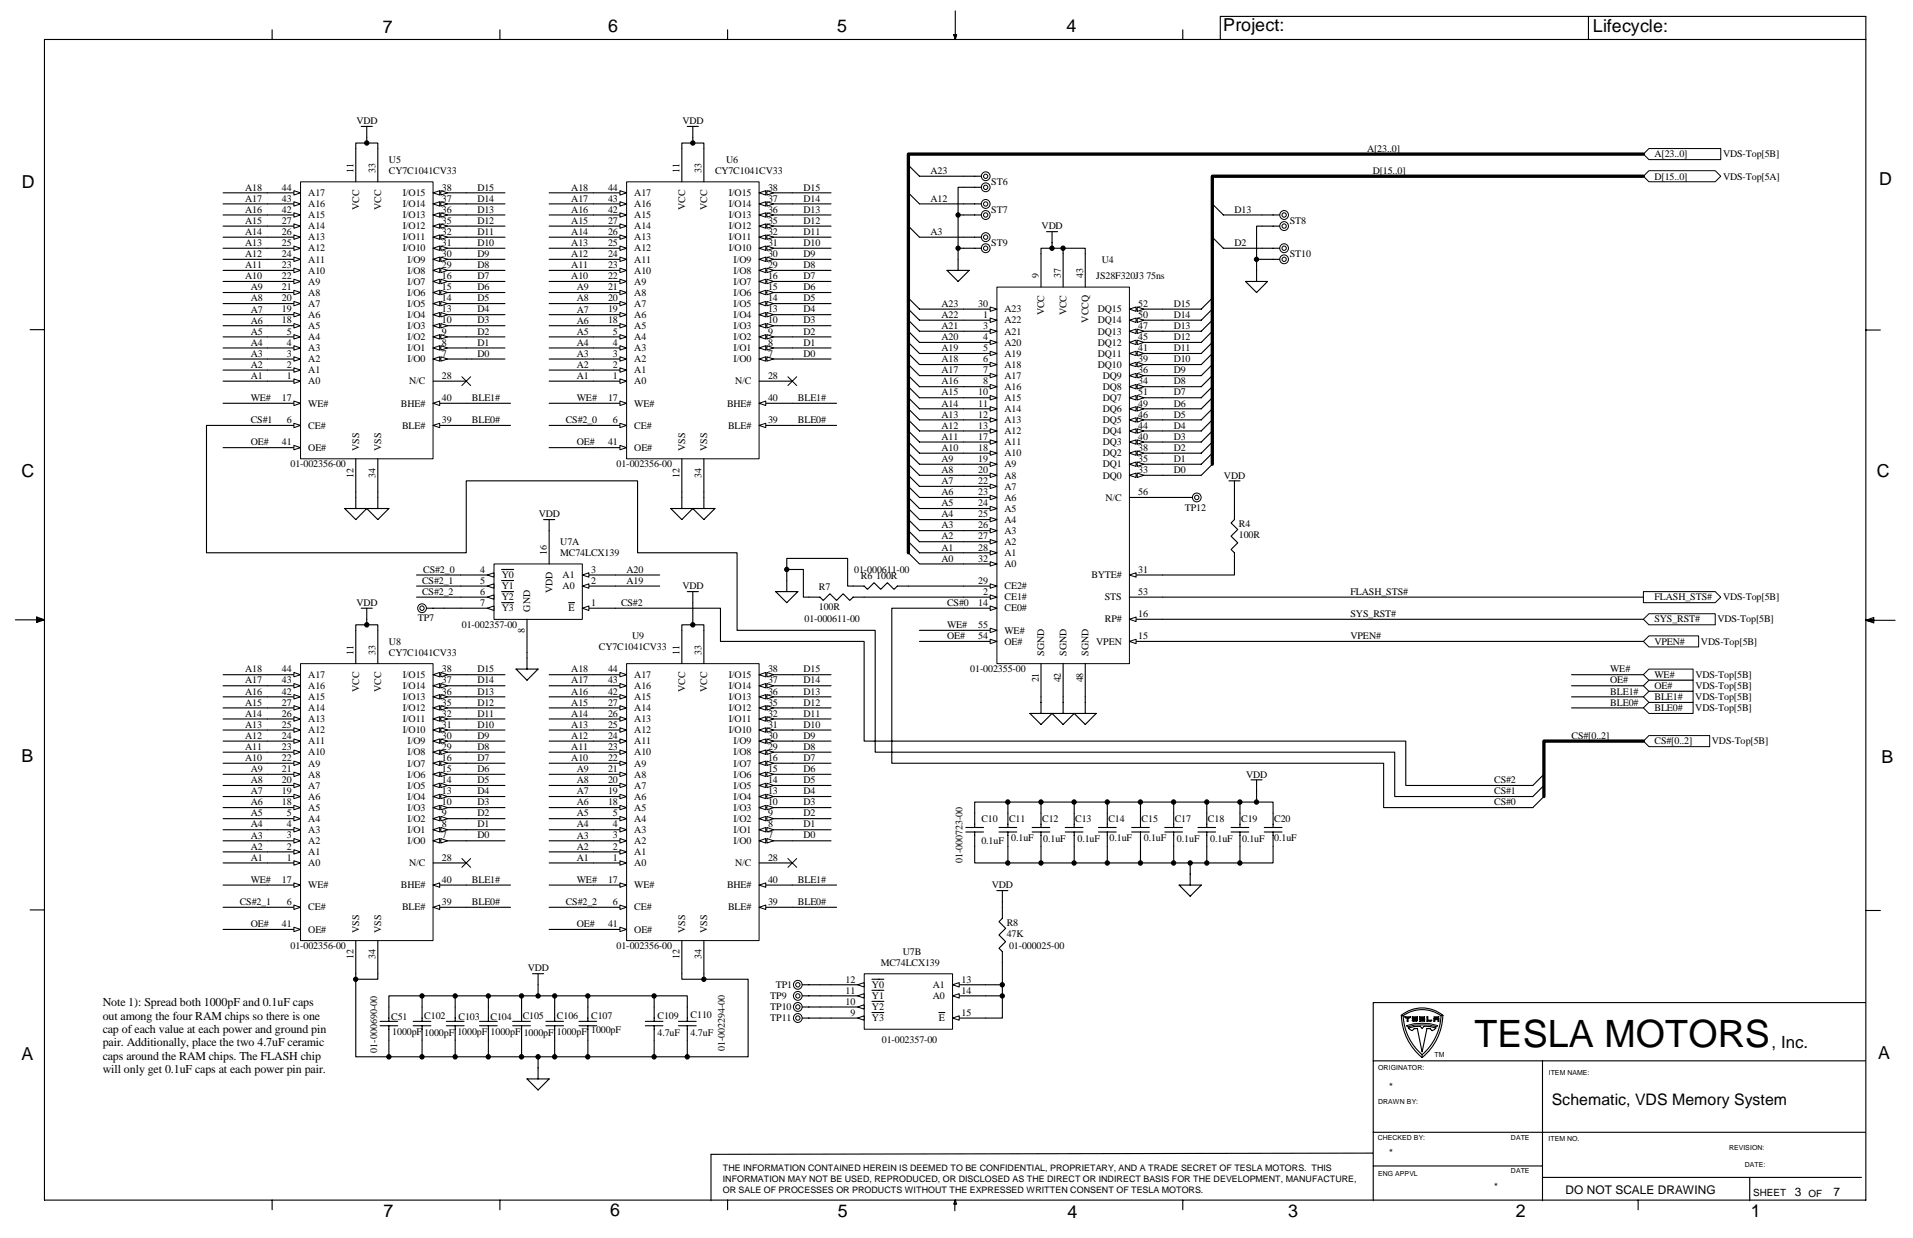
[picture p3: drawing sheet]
<svg xmlns="http://www.w3.org/2000/svg" width="432mm" height="279mm" viewBox="0 0 432 279" stroke-linecap="round" stroke-linejoin="round" font-family="sans-serif">
<defs><g id="words">
<text font-size="8.5" x="332.8" y="236.3">TESLA MOTORS</text>
<g font-size="4">
<text x="86.4" y="7.4">7</text>
<text x="137.2" y="7.3">6</text>
<text x="188.9" y="7.2">5</text>
<text x="240.8" y="7.3">4</text>
<text x="276.1" y="6.9">Project:</text>
<text x="359.6" y="7.2">Lifecycle:</text>
<text x="424.2" y="41.7">D</text>
<text x="4.9" y="42.5">D</text>
<text x="4.9" y="107.6">C</text>
<text x="423.7" y="107.7">C</text>
<text x="4.8" y="171.9">B</text>
<text x="424.7" y="172.3">B</text>
<text x="4.8" y="239.3">A</text>
<text x="423.9" y="238.9">A</text>
<text x="86.6" y="274.6">7</text>
<text x="137.8" y="274.5">6</text>
<text x="189.1" y="274.6">5</text>
<text x="240.9" y="274.8">4</text>
<text x="290.7" y="274.6">3</text>
<text x="342.2" y="274.7">2</text>
<text x="395.2" y="274.7">1</text>
</g>
<text font-size="3.8" x="399.9" y="236.5">, Inc.</text>
<text font-size="3.6" x="350.2" y="249.5">Schematic, VDS Memory System</text>
<g font-size="2.7">
<text x="23.2" y="227.1">Note 1): Spread both 1000pF and 0.1uF caps</text>
<text x="23.2" y="230.1">out among the four RAM chips so there is one</text>
<text x="23.2" y="233.1">cap of each value at each power and ground pin</text>
<text x="23.2" y="236.1">pair. Additionally, place the two 4.7uF ceramic</text>
<text x="23.2" y="239.1">caps around the RAM chips. The FLASH chip</text>
<text x="23.2" y="242.2">will only get 0.1uF caps at each power pin pair.</text>
<text x="353.4" y="269.6">DO NOT SCALE DRAWING</text>
<text x="405.1" y="269.9">3</text>
<text x="413.9" y="269.9">7</text>
</g>
<g font-size="2.3">
<text x="80.4" y="28">VDD</text>
<text x="154" y="28">VDD</text>
<text x="308.6" y="34.2">A[23..0]</text>
<text x="373.4" y="35.5">A[23..0]</text>
<text x="388.9" y="35.5">VDS-Top[5B]</text>
<text x="79.8" y="39" transform="rotate(-90 79.8 39)">11</text>
<text x="84.8" y="39" transform="rotate(-90 84.8 39)">33</text>
<text x="87.8" y="36.7">U5</text>
<text x="87.8" y="39.2">CY7C1041CV33</text>
<text x="153.4" y="39" transform="rotate(-90 153.4 39)">11</text>
<text x="158.4" y="39" transform="rotate(-90 158.4 39)">33</text>
<text x="161.4" y="39.2">CY7C1041CV33</text>
<text x="163.9" y="36.7">U6</text>
<text x="210" y="39.2">A23</text>
<text x="223.8" y="41.8">ST6</text>
<text x="309.8" y="39.2">D[15..0]</text>
<text x="373.4" y="40.5">D[15..0]</text>
<text x="388.9" y="40.5">VDS-Top[5A]</text>
<text x="55.3" y="43">A18</text>
<text x="55.4" y="45.5">A17</text>
<text x="63.6" y="45.5">43</text>
<text x="63.6" y="43">44</text>
<text x="69.6" y="46.8">A16</text>
<text x="69.6" y="44.3">A17</text>
<text x="81" y="47.4" transform="rotate(-90 81 47.4)">VCC</text>
<text x="86" y="47.4" transform="rotate(-90 86 47.4)">VCC</text>
<text x="90.9" y="46.8">I/O14</text>
<text x="90.9" y="44.3">I/O15</text>
<text x="99.8" y="45.5">37</text>
<text x="99.8" y="43">38</text>
<text x="107.8" y="45.5">D14</text>
<text x="107.8" y="43">D15</text>
<text x="128.9" y="43">A18</text>
<text x="128.9" y="45.5">A17</text>
<text x="137.2" y="45.5">43</text>
<text x="137.2" y="43">44</text>
<text x="143.2" y="46.8">A16</text>
<text x="143.2" y="44.3">A17</text>
<text x="154.6" y="47.4" transform="rotate(-90 154.6 47.4)">VCC</text>
<text x="159.6" y="47.4" transform="rotate(-90 159.6 47.4)">VCC</text>
<text x="164.5" y="46.8">I/O14</text>
<text x="164.5" y="44.3">I/O15</text>
<text x="173.4" y="45.5">37</text>
<text x="173.4" y="43">38</text>
<text x="181.4" y="45.5">D14</text>
<text x="181.4" y="43">D15</text>
<text x="210" y="45.5">A12</text>
<text x="55.3" y="53">A14</text>
<text x="55.3" y="50.5">A15</text>
<text x="55.3" y="48">A16</text>
<text x="63.6" y="53">26</text>
<text x="63.6" y="50.5">27</text>
<text x="63.6" y="48">42</text>
<text x="69.6" y="51.8">A14</text>
<text x="69.6" y="49.3">A15</text>
<text x="90.9" y="51.8">I/O12</text>
<text x="90.9" y="49.3">I/O13</text>
<text x="99.8" y="53">32</text>
<text x="99.8" y="50.5">35</text>
<text x="99.8" y="48">36</text>
<text x="107.8" y="53">D11</text>
<text x="107.8" y="50.5">D12</text>
<text x="107.8" y="48">D13</text>
<text x="128.9" y="53">A14</text>
<text x="128.9" y="50.5">A15</text>
<text x="128.9" y="48">A16</text>
<text x="137.2" y="53">26</text>
<text x="137.2" y="50.5">27</text>
<text x="137.2" y="48">42</text>
<text x="143.2" y="51.8">A14</text>
<text x="143.2" y="49.3">A15</text>
<text x="164.5" y="51.8">I/O12</text>
<text x="164.5" y="49.3">I/O13</text>
<text x="173.4" y="53">32</text>
<text x="173.4" y="50.5">35</text>
<text x="173.4" y="48">36</text>
<text x="181.4" y="53">D11</text>
<text x="181.4" y="50.5">D12</text>
<text x="181.4" y="48">D13</text>
<text x="210" y="53">A3</text>
<text x="223.8" y="48">ST7</text>
<text x="235.1" y="51.8">VDD</text>
<text x="278.6" y="48">D13</text>
<text x="291.1" y="50.5">ST8</text>
<text x="55.3" y="58">A12</text>
<text x="55.3" y="55.5">A13</text>
<text x="63.6" y="58">24</text>
<text x="63.6" y="55.5">25</text>
<text x="69.6" y="59.2">A11</text>
<text x="69.6" y="56.7">A12</text>
<text x="69.6" y="54.3">A13</text>
<text x="90.9" y="56.7">I/O10</text>
<text x="90.9" y="54.3">I/O11</text>
<text x="92" y="59.2">I/O9</text>
<text x="99.8" y="58">30</text>
<text x="99.8" y="55.5">31</text>
<text x="107.8" y="58">D9</text>
<text x="107.8" y="55.5">D10</text>
<text x="128.9" y="58">A12</text>
<text x="128.9" y="55.5">A13</text>
<text x="137.2" y="58">24</text>
<text x="137.2" y="55.5">25</text>
<text x="143.2" y="59.2">A11</text>
<text x="143.2" y="56.7">A12</text>
<text x="143.2" y="54.3">A13</text>
<text x="164.5" y="56.7">I/O10</text>
<text x="164.5" y="54.3">I/O11</text>
<text x="165.6" y="59.2">I/O9</text>
<text x="173.4" y="55.5">31</text>
<text x="173.4" y="58">30</text>
<text x="181.4" y="58">D9</text>
<text x="181.4" y="55.5">D10</text>
<text x="223.8" y="55.5">ST9</text>
<text x="248.7" y="59.2">U4</text>
<text x="278.6" y="55.5">D2</text>
<text x="291.1" y="58">ST10</text>
<text x="55.3" y="63">A10</text>
<text x="55.3" y="60.5">A11</text>
<text x="56.6" y="65.5">A9</text>
<text x="63.6" y="65.5">21</text>
<text x="63.6" y="63">22</text>
<text x="63.6" y="60.5">23</text>
<text x="69.6" y="64.2">A9</text>
<text x="69.6" y="61.7">A10</text>
<text x="92" y="64.2">I/O7</text>
<text x="92" y="61.7">I/O8</text>
<text x="99.8" y="65.5">15</text>
<text x="99.8" y="63">16</text>
<text x="99.8" y="60.5">29</text>
<text x="107.8" y="65.5">D6</text>
<text x="107.8" y="63">D7</text>
<text x="107.8" y="60.5">D8</text>
<text x="128.9" y="63">A10</text>
<text x="128.9" y="60.5">A11</text>
<text x="130.2" y="65.5">A9</text>
<text x="137.2" y="65.5">21</text>
<text x="137.2" y="63">22</text>
<text x="137.2" y="60.5">23</text>
<text x="143.2" y="64.2">A9</text>
<text x="143.2" y="61.7">A10</text>
<text x="165.6" y="64.2">I/O7</text>
<text x="165.6" y="61.7">I/O8</text>
<text x="173.4" y="65.5">15</text>
<text x="173.4" y="63">16</text>
<text x="173.4" y="60.5">29</text>
<text x="181.4" y="65.5">D6</text>
<text x="181.4" y="63">D7</text>
<text x="181.4" y="60.5">D8</text>
<text x="234.5" y="62.8" transform="rotate(-90 234.5 62.8)">9</text>
<text x="239.5" y="62.8" transform="rotate(-90 239.5 62.8)">37</text>
<text x="244.5" y="62.8" transform="rotate(-90 244.5 62.8)">43</text>
<text x="247.5" y="63">JS28F320J3 75ns</text>
<text x="56.6" y="70.5">A7</text>
<text x="56.6" y="68">A8</text>
<text x="63.6" y="70.5">19</text>
<text x="63.6" y="68">20</text>
<text x="69.6" y="71.8">A6</text>
<text x="69.6" y="69.3">A7</text>
<text x="69.6" y="66.8">A8</text>
<text x="92" y="71.8">I/O4</text>
<text x="92" y="69.3">I/O5</text>
<text x="92" y="66.8">I/O6</text>
<text x="99.8" y="70.5">13</text>
<text x="99.8" y="68">14</text>
<text x="107.8" y="70.5">D4</text>
<text x="107.8" y="68">D5</text>
<text x="130.2" y="70.5">A7</text>
<text x="130.2" y="68">A8</text>
<text x="137.2" y="70.5">19</text>
<text x="137.2" y="68">20</text>
<text x="143.2" y="71.8">A6</text>
<text x="143.2" y="69.3">A7</text>
<text x="143.2" y="66.8">A8</text>
<text x="165.6" y="71.8">I/O4</text>
<text x="165.6" y="69.3">I/O5</text>
<text x="165.6" y="66.8">I/O6</text>
<text x="173.4" y="70.5">13</text>
<text x="173.4" y="68">14</text>
<text x="181.4" y="70.5">D4</text>
<text x="181.4" y="68">D5</text>
<text x="212.5" y="71.8">A22</text>
<text x="212.5" y="69.3">A23</text>
<text x="220.8" y="69.3">30</text>
<text x="221.9" y="71.8">1</text>
<text x="226.8" y="70.5">A23</text>
<text x="235.7" y="71.2" transform="rotate(-90 235.7 71.2)">VCC</text>
<text x="240.7" y="71.2" transform="rotate(-90 240.7 71.2)">VCC</text>
<text x="247.8" y="70.5">DQ15</text>
<text x="256.9" y="71.8">50</text>
<text x="256.9" y="69.3">52</text>
<text x="264.9" y="71.8">D14</text>
<text x="264.9" y="69.3">D15</text>
<text x="56.6" y="75.5">A5</text>
<text x="56.6" y="73">A6</text>
<text x="63.6" y="73">18</text>
<text x="64.7" y="78">4</text>
<text x="64.7" y="75.5">5</text>
<text x="69.6" y="76.8">A4</text>
<text x="69.6" y="74.3">A5</text>
<text x="92" y="76.8">I/O2</text>
<text x="92" y="74.3">I/O3</text>
<text x="99.8" y="78">8</text>
<text x="99.8" y="75.5">9</text>
<text x="99.8" y="73">10</text>
<text x="107.8" y="75.5">D2</text>
<text x="107.8" y="73">D3</text>
<text x="130.2" y="75.5">A5</text>
<text x="130.2" y="73">A6</text>
<text x="137.2" y="73">18</text>
<text x="138.3" y="78">4</text>
<text x="138.3" y="75.5">5</text>
<text x="143.2" y="76.8">A4</text>
<text x="143.2" y="74.3">A5</text>
<text x="165.6" y="76.8">I/O2</text>
<text x="165.6" y="74.3">I/O3</text>
<text x="173.4" y="78">8</text>
<text x="173.4" y="75.5">9</text>
<text x="173.4" y="73">10</text>
<text x="181.4" y="75.5">D2</text>
<text x="181.4" y="73">D3</text>
<text x="212.5" y="76.8">A20</text>
<text x="212.5" y="74.3">A21</text>
<text x="221.9" y="76.8">4</text>
<text x="221.9" y="74.3">3</text>
<text x="226.8" y="78">A20</text>
<text x="226.8" y="75.5">A21</text>
<text x="226.8" y="73">A22</text>
<text x="245.7" y="72.8" transform="rotate(-90 245.7 72.8)">VCCQ</text>
<text x="247.8" y="78">DQ12</text>
<text x="247.8" y="75.5">DQ13</text>
<text x="247.8" y="73">DQ14</text>
<text x="256.9" y="76.8">45</text>
<text x="256.9" y="74.3">47</text>
<text x="264.9" y="76.8">D12</text>
<text x="264.9" y="74.3">D13</text>
<text x="56.6" y="83">A2</text>
<text x="56.6" y="80.5">A3</text>
<text x="56.6" y="78">A4</text>
<text x="64.7" y="83">2</text>
<text x="64.7" y="80.5">3</text>
<text x="69.6" y="81.7">A2</text>
<text x="69.6" y="79.2">A3</text>
<text x="92" y="81.7">I/O0</text>
<text x="92" y="79.2">I/O1</text>
<text x="99.8" y="80.5">7</text>
<text x="107.8" y="80.5">D0</text>
<text x="107.8" y="78">D1</text>
<text x="130.2" y="83">A2</text>
<text x="130.2" y="80.5">A3</text>
<text x="130.2" y="78">A4</text>
<text x="138.3" y="83">2</text>
<text x="138.3" y="80.5">3</text>
<text x="143.2" y="81.7">A2</text>
<text x="143.2" y="79.2">A3</text>
<text x="165.6" y="81.7">I/O0</text>
<text x="165.6" y="79.2">I/O1</text>
<text x="173.4" y="80.5">7</text>
<text x="181.4" y="80.5">D0</text>
<text x="181.4" y="78">D1</text>
<text x="212.5" y="79.2">A19</text>
<text x="212.5" y="81.7">A18</text>
<text x="221.9" y="81.7">6</text>
<text x="221.9" y="79.2">5</text>
<text x="226.8" y="83">A18</text>
<text x="226.8" y="80.5">A19</text>
<text x="247.8" y="83">DQ10</text>
<text x="247.8" y="80.5">DQ11</text>
<text x="256.9" y="81.7">39</text>
<text x="256.9" y="79.2">41</text>
<text x="264.9" y="81.8">D10</text>
<text x="264.9" y="79.3">D11</text>
<text x="56.6" y="85.5">A1</text>
<text x="64.7" y="85.5">1</text>
<text x="69.6" y="86.7">A0</text>
<text x="69.6" y="84.2">A1</text>
<text x="92.4" y="86.7">N/C</text>
<text x="99.8" y="85.5">28</text>
<text x="130.2" y="85.5">A1</text>
<text x="138.3" y="85.5">1</text>
<text x="143.2" y="86.7">A0</text>
<text x="143.2" y="84.2">A1</text>
<text x="165.9" y="86.7">N/C</text>
<text x="173.4" y="85.5">28</text>
<text x="212.5" y="84.2">A17</text>
<text x="212.5" y="89.2">A15</text>
<text x="212.5" y="86.8">A16</text>
<text x="220.8" y="89.2">10</text>
<text x="221.9" y="86.7">8</text>
<text x="221.9" y="84.2">7</text>
<text x="226.8" y="88">A16</text>
<text x="226.8" y="85.5">A17</text>
<text x="248.9" y="88">DQ8</text>
<text x="248.9" y="85.5">DQ9</text>
<text x="256.9" y="89.2">51</text>
<text x="256.9" y="86.7">34</text>
<text x="256.9" y="84.2">36</text>
<text x="264.9" y="89.2">D7</text>
<text x="264.9" y="86.7">D8</text>
<text x="264.9" y="84.3">D9</text>
<text x="56.6" y="90.5">WE#</text>
<text x="56.6" y="95.5">CS#1</text>
<text x="63.6" y="90.5">17</text>
<text x="64.7" y="95.5">6</text>
<text x="69.6" y="91.8">WE#</text>
<text x="90.5" y="91.8">BHE#</text>
<text x="99.8" y="95.5">39</text>
<text x="99.8" y="90.5">40</text>
<text x="106.5" y="90.5">BLE1#</text>
<text x="106.5" y="95.5">BLE0#</text>
<text x="127.7" y="95.5">CS#2_0</text>
<text x="130.2" y="90.5">WE#</text>
<text x="137.2" y="90.5">17</text>
<text x="138.3" y="95.5">6</text>
<text x="143.2" y="91.8">WE#</text>
<text x="164.1" y="91.8">BHE#</text>
<text x="173.4" y="95.5">39</text>
<text x="173.4" y="90.5">40</text>
<text x="180.1" y="90.5">BLE1#</text>
<text x="180.1" y="95.5">BLE0#</text>
<text x="212.5" y="94.3">A13</text>
<text x="212.5" y="91.8">A14</text>
<text x="220.8" y="94.3">12</text>
<text x="220.8" y="91.8">11</text>
<text x="226.8" y="95.5">A13</text>
<text x="226.8" y="93">A14</text>
<text x="226.8" y="90.5">A15</text>
<text x="248.9" y="95.5">DQ5</text>
<text x="248.9" y="93">DQ6</text>
<text x="248.9" y="90.5">DQ7</text>
<text x="256.9" y="94.3">46</text>
<text x="256.9" y="91.8">49</text>
<text x="264.9" y="94.3">D5</text>
<text x="264.9" y="91.8">D6</text>
<text x="56.6" y="100.5">OE#</text>
<text x="63.6" y="100.5">41</text>
<text x="69.6" y="96.8">CE#</text>
<text x="69.6" y="101.7">OE#</text>
<text x="81" y="101.8" transform="rotate(-90 81 101.8)">VSS</text>
<text x="86" y="101.8" transform="rotate(-90 86 101.8)">VSS</text>
<text x="90.8" y="96.8">BLE#</text>
<text x="130.2" y="100.5">OE#</text>
<text x="137.2" y="100.5">41</text>
<text x="143.2" y="96.8">CE#</text>
<text x="143.2" y="101.7">OE#</text>
<text x="154.6" y="101.8" transform="rotate(-90 154.6 101.8)">VSS</text>
<text x="159.6" y="101.8" transform="rotate(-90 159.6 101.8)">VSS</text>
<text x="164.4" y="96.8">BLE#</text>
<text x="212.5" y="101.8">A10</text>
<text x="212.5" y="99.3">A11</text>
<text x="212.5" y="96.8">A12</text>
<text x="220.8" y="101.7">18</text>
<text x="220.8" y="99.3">17</text>
<text x="220.8" y="96.8">13</text>
<text x="226.8" y="100.5">A11</text>
<text x="226.8" y="98">A12</text>
<text x="248.9" y="100.5">DQ3</text>
<text x="248.9" y="98">DQ4</text>
<text x="256.9" y="101.7">38</text>
<text x="256.9" y="99.3">40</text>
<text x="256.9" y="96.8">44</text>
<text x="264.9" y="101.8">D2</text>
<text x="264.9" y="99.3">D3</text>
<text x="264.9" y="96.8">D4</text>
<text x="65.6" y="105.5">01-002356-00</text>
<text x="79.8" y="107.8" transform="rotate(-90 79.8 107.8)">12</text>
<text x="84.8" y="107.8" transform="rotate(-90 84.8 107.8)">34</text>
<text x="139.2" y="105.5">01-002356-00</text>
<text x="153.4" y="107.8" transform="rotate(-90 153.4 107.8)">12</text>
<text x="158.4" y="107.8" transform="rotate(-90 158.4 107.8)">34</text>
<text x="212.5" y="106.7">A8</text>
<text x="212.5" y="104.3">A9</text>
<text x="220.8" y="106.7">20</text>
<text x="220.8" y="104.2">19</text>
<text x="226.8" y="108">A8</text>
<text x="226.8" y="105.5">A9</text>
<text x="226.8" y="103">A10</text>
<text x="248.9" y="108">DQ0</text>
<text x="248.9" y="105.5">DQ1</text>
<text x="248.9" y="103">DQ2</text>
<text x="256.9" y="106.7">33</text>
<text x="256.9" y="104.2">35</text>
<text x="264.9" y="106.7">D0</text>
<text x="264.9" y="104.2">D1</text>
<text x="276.3" y="108">VDD</text>
<text x="212.5" y="111.7">A6</text>
<text x="212.5" y="109.2">A7</text>
<text x="220.8" y="111.7">23</text>
<text x="220.8" y="109.2">22</text>
<text x="226.8" y="113">A6</text>
<text x="226.8" y="110.5">A7</text>
<text x="249.5" y="113">N/C</text>
<text x="256.9" y="111.7">56</text>
<text x="121.6" y="116.8">VDD</text>
<text x="212.5" y="119.3">A3</text>
<text x="212.5" y="116.8">A4</text>
<text x="212.5" y="114.2">A5</text>
<text x="220.8" y="119.3">26</text>
<text x="220.8" y="116.8">25</text>
<text x="220.8" y="114.2">24</text>
<text x="226.8" y="118">A4</text>
<text x="226.8" y="115.5">A5</text>
<text x="267.4" y="115.3">TP12</text>
<text x="279.6" y="119">R4</text>
<text x="123.4" y="125.3" transform="rotate(-90 123.4 125.3)">16</text>
<text x="126.5" y="123">U7A</text>
<text x="126.5" y="125.5">MC74LCX139</text>
<text x="212.5" y="124.2">A1</text>
<text x="212.5" y="121.7">A2</text>
<text x="220.8" y="124.2">28</text>
<text x="220.8" y="121.8">27</text>
<text x="226.8" y="125.5">A1</text>
<text x="226.8" y="123">A2</text>
<text x="226.8" y="120.5">A3</text>
<text x="279.6" y="121.5">100R</text>
<text x="95.3" y="131.7">CS#2_1</text>
<text x="95.5" y="129.2">CS#2_0</text>
<text x="108.4" y="129.2">4</text>
<text x="108.4" y="131.7">5</text>
<text x="113.2" y="130.5">Y0</text>
<text x="127" y="130.5">A1</text>
<text x="133.5" y="131.7">2</text>
<text x="133.5" y="129.2">3</text>
<text x="141.4" y="129.2">A20</text>
<text x="141.4" y="131.7">A19</text>
<text x="192.8" y="129.2">01-000611-00</text>
<text x="194.3" y="130.7">R6 100R</text>
<text x="212.5" y="126.7">A0</text>
<text x="220.8" y="126.7">32</text>
<text x="220.8" y="131.7">29</text>
<text x="226.8" y="128">A0</text>
<text x="246.3" y="130.5">BYTE#</text>
<text x="256.9" y="129.2">31</text>
<text x="80.4" y="136.7">VDD</text>
<text x="95.3" y="134.2">CS#2_2</text>
<text x="108.4" y="134.2">6</text>
<text x="108.4" y="136.7">7</text>
<text x="113.2" y="133">Y1</text>
<text x="113.2" y="135.5">Y2</text>
<text x="113.2" y="138">Y3</text>
<text x="124.7" y="133.9" transform="rotate(-90 124.7 133.9)">VDD</text>
<text x="127" y="133">A0</text>
<text x="128.4" y="138">E</text>
<text x="133.5" y="136.7">1</text>
<text x="140.2" y="136.7">CS#2</text>
<text x="154" y="133">VDD</text>
<text x="184.8" y="133.2">R7</text>
<text x="184.8" y="137.8">100R</text>
<text x="213.8" y="136.7">CS#0</text>
<text x="220.8" y="136.7">14</text>
<text x="221.9" y="134.2">2</text>
<text x="226.8" y="138">CE0#</text>
<text x="226.8" y="135.5">CE1#</text>
<text x="226.8" y="133">CE2#</text>
<text x="249.4" y="135.5">STS</text>
<text x="256.9" y="134.2">53</text>
<text x="304.8" y="134.2">FLASH_STS#</text>
<text x="373.4" y="135.5">FLASH_STS#</text>
<text x="388.9" y="135.5">VDS-Top[5B]</text>
<text x="94.3" y="140.3">TP7</text>
<text x="104.3" y="141.8">01-002357-00</text>
<text x="118.5" y="142.9" transform="rotate(-90 118.5 142.9)">8</text>
<text x="119.7" y="138" transform="rotate(-90 119.7 138)">GND</text>
<text x="181.6" y="140.5">01-000611-00</text>
<text x="213.8" y="141.8">WE#</text>
<text x="220.8" y="141.8">55</text>
<text x="226.8" y="143">WE#</text>
<text x="249.4" y="140.5">RP#</text>
<text x="256.9" y="139.2">16</text>
<text x="304.8" y="139.2">SYS_RST#</text>
<text x="373.4" y="140.5">SYS_RST#</text>
<text x="387.7" y="140.5">VDS-Top[5B]</text>
<text x="79.8" y="147.8" transform="rotate(-90 79.8 147.8)">11</text>
<text x="84.8" y="147.8" transform="rotate(-90 84.8 147.8)">33</text>
<text x="87.8" y="145.5">U8</text>
<text x="87.8" y="148">CY7C1041CV33</text>
<text x="135.2" y="146.7">CY7C1041CV33</text>
<text x="142.7" y="144.3">U9</text>
<text x="153.4" y="147.8" transform="rotate(-90 153.4 147.8)">11</text>
<text x="158.4" y="147.8" transform="rotate(-90 158.4 147.8)">33</text>
<text x="213.8" y="144.3">OE#</text>
<text x="220.8" y="144.3">54</text>
<text x="226.8" y="145.5">OE#</text>
<text x="235.7" y="148" transform="rotate(-90 235.7 148)">SGND</text>
<text x="240.7" y="148" transform="rotate(-90 240.7 148)">SGND</text>
<text x="245.7" y="148" transform="rotate(-90 245.7 148)">SGND</text>
<text x="247.4" y="145.5">VPEN</text>
<text x="256.9" y="144.3">15</text>
<text x="304.8" y="144.3">VPEN#</text>
<text x="373.4" y="145.5">VPEN#</text>
<text x="383.9" y="145.5">VDS-Top[5B]</text>
<text x="55.3" y="151.8">A18</text>
<text x="55.4" y="154.2">A17</text>
<text x="63.6" y="154.2">43</text>
<text x="63.6" y="151.7">44</text>
<text x="69.6" y="155.5">A16</text>
<text x="69.6" y="153">A17</text>
<text x="90.9" y="155.5">I/O14</text>
<text x="90.9" y="153">I/O15</text>
<text x="99.8" y="154.2">37</text>
<text x="99.8" y="151.7">38</text>
<text x="107.8" y="154.3">D14</text>
<text x="107.8" y="151.8">D15</text>
<text x="128.9" y="151.8">A18</text>
<text x="128.9" y="154.2">A17</text>
<text x="137.2" y="154.2">43</text>
<text x="137.2" y="151.7">44</text>
<text x="143.2" y="155.5">A16</text>
<text x="143.2" y="153">A17</text>
<text x="164.5" y="155.5">I/O14</text>
<text x="164.5" y="153">I/O15</text>
<text x="173.4" y="154.2">37</text>
<text x="173.4" y="151.7">38</text>
<text x="181.4" y="154.3">D14</text>
<text x="181.4" y="151.8">D15</text>
<text x="219" y="151.7">01-002355-00</text>
<text x="234.5" y="154" transform="rotate(-90 234.5 154)">21</text>
<text x="239.5" y="154" transform="rotate(-90 239.5 154)">42</text>
<text x="244.5" y="154" transform="rotate(-90 244.5 154)">48</text>
<text x="363.5" y="151.7">WE#</text>
<text x="363.5" y="154.2">OE#</text>
<text x="373.4" y="153">WE#</text>
<text x="373.4" y="155.5">OE#</text>
<text x="382.7" y="155.5">VDS-Top[5B]</text>
<text x="382.7" y="153">VDS-Top[5B]</text>
<text x="55.3" y="161.8">A14</text>
<text x="55.3" y="159.3">A15</text>
<text x="55.3" y="156.8">A16</text>
<text x="63.6" y="161.7">26</text>
<text x="63.6" y="159.2">27</text>
<text x="63.6" y="156.7">42</text>
<text x="69.6" y="160.5">A14</text>
<text x="69.6" y="158">A15</text>
<text x="81" y="156.2" transform="rotate(-90 81 156.2)">VCC</text>
<text x="86" y="156.2" transform="rotate(-90 86 156.2)">VCC</text>
<text x="90.9" y="160.5">I/O12</text>
<text x="90.9" y="158">I/O13</text>
<text x="99.8" y="161.7">32</text>
<text x="99.8" y="159.2">35</text>
<text x="99.8" y="156.7">36</text>
<text x="107.8" y="161.7">D11</text>
<text x="107.8" y="159.2">D12</text>
<text x="107.8" y="156.8">D13</text>
<text x="128.9" y="161.8">A14</text>
<text x="128.9" y="159.3">A15</text>
<text x="128.9" y="156.8">A16</text>
<text x="137.2" y="161.7">26</text>
<text x="137.2" y="159.2">27</text>
<text x="137.2" y="156.7">42</text>
<text x="143.2" y="160.5">A14</text>
<text x="143.2" y="158">A15</text>
<text x="154.6" y="156.2" transform="rotate(-90 154.6 156.2)">VCC</text>
<text x="159.6" y="156.2" transform="rotate(-90 159.6 156.2)">VCC</text>
<text x="164.5" y="160.5">I/O12</text>
<text x="164.5" y="158">I/O13</text>
<text x="173.4" y="161.7">32</text>
<text x="173.4" y="159.2">35</text>
<text x="173.4" y="156.7">36</text>
<text x="181.4" y="161.7">D11</text>
<text x="181.4" y="159.2">D12</text>
<text x="181.4" y="156.8">D13</text>
<text x="363.5" y="159.2">BLE0#</text>
<text x="363.5" y="156.7">BLE1#</text>
<text x="373.4" y="160.5">BLE0#</text>
<text x="373.4" y="158">BLE1#</text>
<text x="382.7" y="160.5">VDS-Top[5B]</text>
<text x="382.7" y="158">VDS-Top[5B]</text>
<text x="55.3" y="166.8">A12</text>
<text x="55.3" y="164.3">A13</text>
<text x="63.6" y="166.8">24</text>
<text x="63.6" y="164.2">25</text>
<text x="69.6" y="168">A11</text>
<text x="69.6" y="165.5">A12</text>
<text x="69.6" y="163">A13</text>
<text x="90.9" y="165.5">I/O10</text>
<text x="90.9" y="163">I/O11</text>
<text x="92" y="168">I/O9</text>
<text x="99.8" y="166.8">30</text>
<text x="99.8" y="164.2">31</text>
<text x="107.8" y="166.8">D9</text>
<text x="107.8" y="164.2">D10</text>
<text x="128.9" y="166.8">A12</text>
<text x="128.9" y="164.3">A13</text>
<text x="137.2" y="166.8">24</text>
<text x="137.2" y="164.2">25</text>
<text x="143.2" y="168">A11</text>
<text x="143.2" y="165.5">A12</text>
<text x="143.2" y="163">A13</text>
<text x="164.5" y="165.5">I/O10</text>
<text x="164.5" y="163">I/O11</text>
<text x="165.6" y="168">I/O9</text>
<text x="173.4" y="164.2">31</text>
<text x="173.4" y="166.8">30</text>
<text x="181.4" y="166.8">D9</text>
<text x="181.4" y="164.2">D10</text>
<text x="354.7" y="166.8">CS#[0..2]</text>
<text x="373.4" y="168">CS#[0..2]</text>
<text x="386.4" y="168">VDS-Top[5B]</text>
<text x="55.3" y="171.8">A10</text>
<text x="55.3" y="169.3">A11</text>
<text x="63.6" y="171.7">22</text>
<text x="63.6" y="169.2">23</text>
<text x="69.6" y="173">A9</text>
<text x="69.6" y="170.5">A10</text>
<text x="92" y="173">I/O7</text>
<text x="92" y="170.5">I/O8</text>
<text x="99.8" y="171.7">16</text>
<text x="99.8" y="169.2">29</text>
<text x="107.8" y="171.8">D7</text>
<text x="107.8" y="169.3">D8</text>
<text x="128.9" y="171.8">A10</text>
<text x="128.9" y="169.3">A11</text>
<text x="137.2" y="171.7">22</text>
<text x="137.2" y="169.2">23</text>
<text x="143.2" y="173">A9</text>
<text x="143.2" y="170.5">A10</text>
<text x="165.6" y="173">I/O7</text>
<text x="165.6" y="170.5">I/O8</text>
<text x="173.4" y="171.7">16</text>
<text x="173.4" y="169.2">29</text>
<text x="181.4" y="171.8">D7</text>
<text x="181.4" y="169.3">D8</text>
<text x="56.6" y="179.3">A7</text>
<text x="56.6" y="176.8">A8</text>
<text x="56.6" y="174.3">A9</text>
<text x="63.6" y="179.2">19</text>
<text x="63.6" y="176.7">20</text>
<text x="63.6" y="174.2">21</text>
<text x="69.6" y="178">A7</text>
<text x="69.6" y="175.5">A8</text>
<text x="92" y="178">I/O5</text>
<text x="92" y="175.5">I/O6</text>
<text x="99.8" y="179.2">13</text>
<text x="99.8" y="176.7">14</text>
<text x="99.8" y="174.2">15</text>
<text x="107.8" y="179.2">D4</text>
<text x="107.8" y="176.7">D5</text>
<text x="107.8" y="174.3">D6</text>
<text x="130.2" y="179.3">A7</text>
<text x="130.2" y="176.8">A8</text>
<text x="130.2" y="174.3">A9</text>
<text x="137.2" y="179.2">19</text>
<text x="137.2" y="176.7">20</text>
<text x="137.2" y="174.2">21</text>
<text x="143.2" y="178">A7</text>
<text x="143.2" y="175.5">A8</text>
<text x="165.6" y="178">I/O5</text>
<text x="165.6" y="175.5">I/O6</text>
<text x="173.4" y="179.2">13</text>
<text x="173.4" y="176.7">14</text>
<text x="173.4" y="174.2">15</text>
<text x="181.4" y="179.2">D4</text>
<text x="181.4" y="176.7">D5</text>
<text x="181.4" y="174.3">D6</text>
<text x="281.3" y="175.5">VDD</text>
<text x="337.3" y="179.2">CS#1</text>
<text x="337.3" y="176.7">CS#2</text>
<text x="56.6" y="184.3">A5</text>
<text x="56.6" y="181.8">A6</text>
<text x="63.6" y="181.7">18</text>
<text x="64.7" y="184.2">5</text>
<text x="69.6" y="185.5">A4</text>
<text x="69.6" y="183">A5</text>
<text x="69.6" y="180.5">A6</text>
<text x="92" y="185.5">I/O2</text>
<text x="92" y="183">I/O3</text>
<text x="92" y="180.5">I/O4</text>
<text x="99.8" y="184.2">9</text>
<text x="99.8" y="181.7">10</text>
<text x="107.8" y="184.2">D2</text>
<text x="107.8" y="181.7">D3</text>
<text x="130.2" y="184.3">A5</text>
<text x="130.2" y="181.8">A6</text>
<text x="137.2" y="181.7">18</text>
<text x="138.3" y="184.2">5</text>
<text x="143.2" y="185.5">A4</text>
<text x="143.2" y="183">A5</text>
<text x="143.2" y="180.5">A6</text>
<text x="165.6" y="185.5">I/O2</text>
<text x="165.6" y="183">I/O3</text>
<text x="165.6" y="180.5">I/O4</text>
<text x="173.4" y="184.2">9</text>
<text x="173.4" y="181.7">10</text>
<text x="181.4" y="184.2">D2</text>
<text x="181.4" y="181.7">D3</text>
<text x="221.5" y="185.5">C10</text>
<text x="227.8" y="185.5">C11</text>
<text x="235.2" y="185.5">C12</text>
<text x="242.7" y="185.5">C13</text>
<text x="250.2" y="185.5">C14</text>
<text x="257.7" y="185.5">C15</text>
<text x="265.2" y="185.5">C17</text>
<text x="272.6" y="185.5">C18</text>
<text x="280.1" y="185.5">C19</text>
<text x="287.6" y="185.5">C20</text>
<text x="337.3" y="181.7">CS#0</text>
<text x="56.6" y="191.8">A2</text>
<text x="56.6" y="189.2">A3</text>
<text x="56.6" y="186.7">A4</text>
<text x="64.7" y="191.7">2</text>
<text x="64.7" y="189.2">3</text>
<text x="64.7" y="186.7">4</text>
<text x="69.6" y="190.5">A2</text>
<text x="69.6" y="188">A3</text>
<text x="92" y="190.5">I/O0</text>
<text x="92" y="188">I/O1</text>
<text x="99.8" y="189.2">7</text>
<text x="99.8" y="186.7">8</text>
<text x="107.8" y="189.2">D0</text>
<text x="107.8" y="186.7">D1</text>
<text x="130.2" y="191.8">A2</text>
<text x="130.2" y="189.2">A3</text>
<text x="130.2" y="186.7">A4</text>
<text x="138.3" y="191.7">2</text>
<text x="138.3" y="189.2">3</text>
<text x="138.3" y="186.7">4</text>
<text x="143.2" y="190.5">A2</text>
<text x="143.2" y="188">A3</text>
<text x="165.6" y="190.5">I/O0</text>
<text x="165.6" y="188">I/O1</text>
<text x="173.4" y="189.2">7</text>
<text x="173.4" y="186.7">8</text>
<text x="181.4" y="189.2">D0</text>
<text x="181.4" y="186.7">D1</text>
<text x="221.5" y="190.5">0.1uF</text>
<text x="228.2" y="189.7">0.1uF</text>
<text x="235.5" y="190">0.1uF</text>
<text x="243.2" y="190">0.1uF</text>
<text x="250.4" y="189.7">0.1uF</text>
<text x="258.2" y="189.7">0.1uF</text>
<text x="265.7" y="190">0.1uF</text>
<text x="273.2" y="190">0.1uF</text>
<text x="280.4" y="190">0.1uF</text>
<text x="287.6" y="189.7">0.1uF</text>
<text x="56.6" y="194.3">A1</text>
<text x="64.7" y="194.2">1</text>
<text x="69.6" y="195.5">A0</text>
<text x="69.6" y="193">A1</text>
<text x="92.4" y="195.5">N/C</text>
<text x="99.8" y="194.2">28</text>
<text x="130.2" y="194.3">A1</text>
<text x="138.3" y="194.2">1</text>
<text x="143.2" y="195.5">A0</text>
<text x="143.2" y="193">A1</text>
<text x="165.9" y="195.5">N/C</text>
<text x="173.4" y="194.2">28</text>
<text x="217.3" y="194.8" transform="rotate(-90 217.3 194.8)">01-000723-00</text>
<text x="56.6" y="199.2">WE#</text>
<text x="63.6" y="199.2">17</text>
<text x="69.6" y="200.5">WE#</text>
<text x="90.5" y="200.5">BHE#</text>
<text x="99.8" y="199.2">40</text>
<text x="106.5" y="199.2">BLE1#</text>
<text x="130.2" y="199.2">WE#</text>
<text x="137.2" y="199.2">17</text>
<text x="143.2" y="200.5">WE#</text>
<text x="164.1" y="200.5">BHE#</text>
<text x="173.4" y="199.2">40</text>
<text x="180.1" y="199.2">BLE1#</text>
<text x="223.9" y="200.5">VDD</text>
<text x="54.1" y="204.2">CS#2_1</text>
<text x="56.6" y="209.2">OE#</text>
<text x="63.6" y="209.2">41</text>
<text x="64.7" y="204.2">6</text>
<text x="69.6" y="205.5">CE#</text>
<text x="90.8" y="205.5">BLE#</text>
<text x="99.8" y="204.2">39</text>
<text x="106.5" y="204.2">BLE0#</text>
<text x="127.7" y="204.2">CS#2_2</text>
<text x="130.2" y="209.2">OE#</text>
<text x="137.2" y="209.2">41</text>
<text x="138.3" y="204.2">6</text>
<text x="143.2" y="205.5">CE#</text>
<text x="164.4" y="205.5">BLE#</text>
<text x="173.4" y="204.2">39</text>
<text x="180.1" y="204.2">BLE0#</text>
<text x="227.2" y="209">R8</text>
<text x="65.6" y="214.2">01-002356-00</text>
<text x="69.6" y="210.5">OE#</text>
<text x="81" y="210.5" transform="rotate(-90 81 210.5)">VSS</text>
<text x="86" y="210.5" transform="rotate(-90 86 210.5)">VSS</text>
<text x="139.2" y="214.2">01-002356-00</text>
<text x="143.2" y="210.5">OE#</text>
<text x="154.6" y="210.5" transform="rotate(-90 154.6 210.5)">VSS</text>
<text x="159.6" y="210.5" transform="rotate(-90 159.6 210.5)">VSS</text>
<text x="203.8" y="215.5">U7B</text>
<text x="227.2" y="211.5">47K</text>
<text x="227.8" y="214.2">01-000025-00</text>
<text x="79.8" y="216.5" transform="rotate(-90 79.8 216.5)">12</text>
<text x="84.8" y="216.5" transform="rotate(-90 84.8 216.5)">34</text>
<text x="119.1" y="219.2">VDD</text>
<text x="153.4" y="216.5" transform="rotate(-90 153.4 216.5)">12</text>
<text x="158.4" y="216.5" transform="rotate(-90 158.4 216.5)">34</text>
<text x="190.9" y="221.7">12</text>
<text x="198.8" y="218">MC74LCX139</text>
<text x="217" y="221.7">13</text>
<text x="173.9" y="225.5">TP9</text>
<text x="173.9" y="228">TP10</text>
<text x="175.1" y="223">TP1</text>
<text x="190.9" y="224.2">11</text>
<text x="190.9" y="226.7">10</text>
<text x="196.8" y="223">Y0</text>
<text x="196.8" y="225.5">Y1</text>
<text x="196.8" y="228">Y2</text>
<text x="210.6" y="225.5">A0</text>
<text x="210.6" y="223">A1</text>
<text x="217" y="224.2">14</text>
<text x="88.3" y="230.2">C51</text>
<text x="88.5" y="233.5">1000pF</text>
<text x="95.8" y="230">C102</text>
<text x="95.8" y="233.7">1000pF</text>
<text x="103.3" y="233.5">1000pF</text>
<text x="103.5" y="230.2">C103</text>
<text x="110.7" y="230.2">C104</text>
<text x="110.7" y="233.5">1000pF</text>
<text x="118" y="230">C105</text>
<text x="118.2" y="233.7">1000pF</text>
<text x="125.7" y="230">C106</text>
<text x="125.7" y="233.5">1000pF</text>
<text x="133.5" y="230">C107</text>
<text x="133.5" y="233.2">1000pF</text>
<text x="148.4" y="230">C109</text>
<text x="148.4" y="233.7">4.7uF</text>
<text x="155.9" y="229.7">C110</text>
<text x="155.9" y="233.7">4.7uF</text>
<text x="173.9" y="230.5">TP11</text>
<text x="192" y="229.2">9</text>
<text x="196.8" y="230.5">Y3</text>
<text x="211.9" y="230.5">E</text>
<text x="217" y="229.2">15</text>
<text x="85.1" y="237.6" transform="rotate(-90 85.1 237.6)">01-000690-00</text>
<text x="163.6" y="237.3" transform="rotate(-90 163.6 237.3)">01-002294-00</text>
<text x="199.1" y="235.5">01-002357-00</text>
</g>
<g font-size="2.2">
<text x="313.6" y="246">*</text>
<text x="313.6" y="261">*</text>
<text x="337.3" y="268.5">*</text>
<text x="395.7" y="269.9">SHEET</text>
<text x="408.2" y="270.2">OF</text>
</g>
<g font-size="2">
<text x="163.2" y="264.3">THE INFORMATION CONTAINED HEREIN IS DEEMED TO BE CONFIDENTIAL, PROPRIETARY, AND A TRADE SECRET OF TESLA MOTORS. THIS</text>
<text x="163.2" y="269.3">OR SALE OF PROCESSES OR PRODUCTS WITHOUT THE EXPRESSED WRITTEN CONSENT OF TESLA MOTORS.</text>
<text x="163.2" y="266.8">INFORMATION MAY NOT BE USED, REPRODUCED, OR DISCLOSED AS THE DIRECT OR INDIRECT BASIS FOR THE DEVELOPMENT, MANUFACTURE,</text>
</g>
<g font-size="1.6">
<text x="323.8" y="238.4">TM</text>
<text x="311.1" y="241.6">ORIGINATOR:</text>
<text x="349.6" y="242.6">ITEM NAME:</text>
<text x="311" y="249.2">DRAWN BY:</text>
<text x="311" y="257.3">CHECKED BY:</text>
<text x="341.1" y="257.2">DATE</text>
<text x="349.5" y="257.6">ITEM NO.</text>
<text x="390.3" y="259.7">REVISION:</text>
<text x="393.8" y="263.3">DATE:</text>
<text x="311" y="265.3">ENG APPVL</text>
<text x="341.1" y="264.8">DATE</text>
</g>
</g></defs>
<g fill="none" stroke="#000" stroke-width=".25">
<path d="M61.4 6.7v2.2M112.8 6.7v2.2M164.2 6.7v2.2M215.3 7.8h.6l-.3 1.1zM215.4 7.8l.2 1.1M215.6 2.5v6.4M215.7 7.8l-.1 1.1M267 6.7v2.2M275.4 8.9v-5.2h145.8v267.1h-411.2v-261.9h411.2M358.5 3.7v5.2M6.8 74.4h3.2M421.2 74.5h3.2"/>
<path d="M3.5 139.9h6.5M8.3 139.6l1.7 .3M8.3 139.3l1.7 .6-1.7 .6zM10 139.9l-1.7 .2M421.2 140h6.6M421.2 140l1.7-.6v1.2zM421.2 140l1.7 .2M422.9 139.8l-1.7 .2M6.8 205.4h3.2M421.2 205.5h3.2M310 239.4h111.1M316.3 229.2a7.4 7.4 0 0 1 9.4 0"/>
<path d="M316.3 229.2l.4 .1a7.3 7.3 0 0 1 8.6 0M316.3 229.2a12.8 12.8 0 0 0 4.7 9.5M316.7 229.3a12.3 12.3 0 0 0 4.3 8.7M317.1 229.5h1.3M317.1 229.5l.2 .2h.3v.8h.2v-.8h.4l.2-.2M317.9 232l1.3-.3 1.4-.1 .4 .5 .4-.5 1.4 .1 1.3 .3-.8 .6-.5-.4-.7-.1-1.1 5.3-1.1-5.3-.7 .1-.5 .4zM318.8 229.9h1.1l-.2 .2h-.7zM319 230.5h.7l.3-.2h-1.2l.2 .2M319.9 229.5l-.2 .2h-.7l-.2-.2h1.2M321 238.1v.6M321.6 229.5l-.2 .2h-.7v.2h.9v.6h-1.2l.3-.2M321.6 229.5h-1.2v.6h1v.2h-.7"/>
<path d="M322.1 229.5h.2v.8h.9l-.1 .1-1 .1zM323.7 229.9h1.1v.6h-.2v-.4h-.7v.4h-.2zM324.8 229.5l-.2 .2h-.8l-.1-.2h1.1M325.3 229.2a12.3 12.3 0 0 1-4.3 8.8M325.7 229.1a12.7 12.7 0 0 1-4.7 9.6M325.7 229.1l-.4 .1M348.2 239.4v31.6M421.1 226.3h-111.1v44.7M310 255.5h111.1M61.4 270.8v2.2M112.8 270.8v2.2M164.2 270.8v2.2"/>
<path d="M215.5 271.1v2.2M215.6 270.8l.3 1h-.6zM267 270.8v2.2M309.8 260.2l-149.3 .3v10.5M310 263.1h38.2M348.2 265.7h72M369.8 270.8v2.2M394.9 265.7v5.3"/>
</g>
<path d="M317.5 231.5a12 12 0 0 1 7 0l-.2 .3a12.5 12.5 0 0 0-6.6 0z" fill="none" stroke="#000" stroke-width=".23"/>
<g fill="#fff" stroke="#000" stroke-width=".23">
<path d="M370.9 39.8l1.3-1.3h15l1.2 1.3-1.2 1.2h-15z" fill-rule="evenodd"/>
<path d="M370.9 167.3l1.3-1.3h13.7v2.5h-13.7z" fill-rule="evenodd"/>
</g>
<path d="M225 64.8h29.9v85h-29.9z" fill="#fff"/>
<path d="M225 64.8h29.9v85h-29.9z" fill="none" stroke="#000" stroke-width=".23"/>
<path d="M217.5 127.3h7.5" fill="none" stroke="#000" stroke-width=".25"/>
<path d="M223.5 126.8l1.5 .5-1.5 .5z" fill="#fff" stroke="#000" stroke-width=".23"/>
<path d="M217.5 124.8h7.5" fill="none" stroke="#000" stroke-width=".25"/>
<path d="M223.5 124.3l1.5 .5-1.5 .5z" fill="#fff" stroke="#000" stroke-width=".23"/>
<path d="M217.5 122.3h7.5" fill="none" stroke="#000" stroke-width=".25"/>
<path d="M223.5 121.8l1.5 .5-1.5 .5z" fill="#fff" stroke="#000" stroke-width=".23"/>
<path d="M217.5 119.8h7.5" fill="none" stroke="#000" stroke-width=".25"/>
<path d="M223.5 119.3l1.5 .5-1.5 .5z" fill="#fff" stroke="#000" stroke-width=".23"/>
<path d="M217.5 117.3h7.5" fill="none" stroke="#000" stroke-width=".25"/>
<path d="M223.5 116.8l1.5 .5-1.5 .5z" fill="#fff" stroke="#000" stroke-width=".23"/>
<path d="M217.5 114.8h7.5" fill="none" stroke="#000" stroke-width=".25"/>
<path d="M223.5 114.3l1.5 .5-1.5 .5z" fill="#fff" stroke="#000" stroke-width=".23"/>
<path d="M217.5 112.3h7.5" fill="none" stroke="#000" stroke-width=".25"/>
<path d="M223.5 111.8l1.5 .5-1.5 .5z" fill="#fff" stroke="#000" stroke-width=".23"/>
<path d="M217.5 109.8h7.5" fill="none" stroke="#000" stroke-width=".25"/>
<path d="M223.5 109.3l1.5 .5-1.5 .5z" fill="#fff" stroke="#000" stroke-width=".23"/>
<path d="M217.5 107.3h7.5" fill="none" stroke="#000" stroke-width=".25"/>
<path d="M223.5 106.8l1.5 .5-1.5 .5z" fill="#fff" stroke="#000" stroke-width=".23"/>
<path d="M217.5 104.8h7.5" fill="none" stroke="#000" stroke-width=".25"/>
<path d="M223.5 104.3l1.5 .5-1.5 .5z" fill="#fff" stroke="#000" stroke-width=".23"/>
<path d="M217.5 102.3h7.5" fill="none" stroke="#000" stroke-width=".25"/>
<path d="M223.5 101.8l1.5 .5-1.5 .5z" fill="#fff" stroke="#000" stroke-width=".23"/>
<path d="M217.5 99.8h7.5" fill="none" stroke="#000" stroke-width=".25"/>
<path d="M223.5 99.3l1.5 .5-1.5 .5z" fill="#fff" stroke="#000" stroke-width=".23"/>
<path d="M217.5 97.3h7.5" fill="none" stroke="#000" stroke-width=".25"/>
<path d="M223.5 96.8l1.5 .5-1.5 .5z" fill="#fff" stroke="#000" stroke-width=".23"/>
<path d="M217.5 94.8h7.5" fill="none" stroke="#000" stroke-width=".25"/>
<path d="M223.5 94.3l1.5 .5-1.5 .5z" fill="#fff" stroke="#000" stroke-width=".23"/>
<path d="M217.5 92.3h7.5" fill="none" stroke="#000" stroke-width=".25"/>
<path d="M223.5 91.8l1.5 .5-1.5 .5z" fill="#fff" stroke="#000" stroke-width=".23"/>
<path d="M217.5 89.8h7.5" fill="none" stroke="#000" stroke-width=".25"/>
<path d="M223.5 89.3l1.5 .5-1.5 .5z" fill="#fff" stroke="#000" stroke-width=".23"/>
<path d="M217.5 87.3h7.5" fill="none" stroke="#000" stroke-width=".25"/>
<path d="M223.5 86.8l1.5 .5-1.5 .5z" fill="#fff" stroke="#000" stroke-width=".23"/>
<path d="M217.5 84.8h7.5" fill="none" stroke="#000" stroke-width=".25"/>
<path d="M223.5 84.3l1.5 .5-1.5 .5z" fill="#fff" stroke="#000" stroke-width=".23"/>
<path d="M217.5 82.3h7.5" fill="none" stroke="#000" stroke-width=".25"/>
<path d="M223.5 81.8l1.5 .5-1.5 .5z" fill="#fff" stroke="#000" stroke-width=".23"/>
<path d="M217.5 79.8h7.5" fill="none" stroke="#000" stroke-width=".25"/>
<path d="M223.5 79.3l1.5 .5-1.5 .5z" fill="#fff" stroke="#000" stroke-width=".23"/>
<path d="M217.5 77.3h7.5" fill="none" stroke="#000" stroke-width=".25"/>
<path d="M223.5 76.8l1.5 .5-1.5 .5z" fill="#fff" stroke="#000" stroke-width=".23"/>
<path d="M217.5 74.8h7.5" fill="none" stroke="#000" stroke-width=".25"/>
<path d="M223.5 74.3l1.5 .5-1.5 .5z" fill="#fff" stroke="#000" stroke-width=".23"/>
<path d="M217.5 72.3h7.5" fill="none" stroke="#000" stroke-width=".25"/>
<path d="M223.5 71.8l1.5 .5-1.5 .5z" fill="#fff" stroke="#000" stroke-width=".23"/>
<path d="M217.5 69.8h7.5" fill="none" stroke="#000" stroke-width=".25"/>
<path d="M223.5 69.3l1.5 .5-1.5 .5z" fill="#fff" stroke="#000" stroke-width=".23"/>
<path d="M254.9 107.3h7.5" fill="none" stroke="#000" stroke-width=".25"/>
<g fill="#fff" stroke="#000" stroke-width=".23">
<path d="M254.9 107.3l1.5-.5v1z"/>
<path d="M256.7 106.8l1.5 .5-1.5 .5z"/>
</g>
<path d="M254.9 104.8h7.5" fill="none" stroke="#000" stroke-width=".25"/>
<g fill="#fff" stroke="#000" stroke-width=".23">
<path d="M254.9 104.8l1.5-.5v1z"/>
<path d="M256.7 104.3l1.5 .5-1.5 .5z"/>
</g>
<path d="M254.9 102.3h7.5" fill="none" stroke="#000" stroke-width=".25"/>
<g fill="#fff" stroke="#000" stroke-width=".23">
<path d="M254.9 102.3l1.5-.5v1z"/>
<path d="M256.7 101.8l1.5 .5-1.5 .5z"/>
</g>
<path d="M254.9 99.8h7.5" fill="none" stroke="#000" stroke-width=".25"/>
<g fill="#fff" stroke="#000" stroke-width=".23">
<path d="M254.9 99.8l1.5-.5v1z"/>
<path d="M256.7 99.3l1.5 .5-1.5 .5z"/>
</g>
<path d="M254.9 97.3h7.5" fill="none" stroke="#000" stroke-width=".25"/>
<g fill="#fff" stroke="#000" stroke-width=".23">
<path d="M254.9 97.3l1.5-.5v1z"/>
<path d="M256.7 96.8l1.5 .5-1.5 .5z"/>
</g>
<path d="M254.9 94.8h7.5" fill="none" stroke="#000" stroke-width=".25"/>
<g fill="#fff" stroke="#000" stroke-width=".23">
<path d="M254.9 94.8l1.5-.5v1z"/>
<path d="M256.7 94.3l1.5 .5-1.5 .5z"/>
</g>
<path d="M254.9 92.3h7.5" fill="none" stroke="#000" stroke-width=".25"/>
<g fill="#fff" stroke="#000" stroke-width=".23">
<path d="M254.9 92.3l1.5-.5v1z"/>
<path d="M256.7 91.8l1.5 .5-1.5 .5z"/>
</g>
<path d="M254.9 89.8h7.5" fill="none" stroke="#000" stroke-width=".25"/>
<g fill="#fff" stroke="#000" stroke-width=".23">
<path d="M254.9 89.8l1.5-.5v1z"/>
<path d="M256.7 89.3l1.5 .5-1.5 .5z"/>
</g>
<path d="M254.9 87.3h7.5" fill="none" stroke="#000" stroke-width=".25"/>
<g fill="#fff" stroke="#000" stroke-width=".23">
<path d="M254.9 87.3l1.5-.5v1z"/>
<path d="M256.7 86.8l1.5 .5-1.5 .5z"/>
</g>
<path d="M254.9 84.8h7.5" fill="none" stroke="#000" stroke-width=".25"/>
<g fill="#fff" stroke="#000" stroke-width=".23">
<path d="M254.9 84.8l1.5-.5v1z"/>
<path d="M256.7 84.3l1.5 .5-1.5 .5z"/>
</g>
<path d="M254.9 82.3h7.5" fill="none" stroke="#000" stroke-width=".25"/>
<g fill="#fff" stroke="#000" stroke-width=".23">
<path d="M254.9 82.3l1.5-.5v1z"/>
<path d="M256.7 81.8l1.5 .5-1.5 .5z"/>
</g>
<path d="M254.9 79.8h7.5" fill="none" stroke="#000" stroke-width=".25"/>
<g fill="#fff" stroke="#000" stroke-width=".23">
<path d="M254.9 79.8l1.5-.5v1z"/>
<path d="M256.7 79.3l1.5 .5-1.5 .5z"/>
</g>
<path d="M254.9 77.3h7.5" fill="none" stroke="#000" stroke-width=".25"/>
<g fill="#fff" stroke="#000" stroke-width=".23">
<path d="M254.9 77.3l1.5-.5v1z"/>
<path d="M256.7 76.8l1.5 .5-1.5 .5z"/>
</g>
<path d="M254.9 74.8h7.5" fill="none" stroke="#000" stroke-width=".25"/>
<g fill="#fff" stroke="#000" stroke-width=".23">
<path d="M254.9 74.8l1.5-.5v1z"/>
<path d="M256.7 74.3l1.5 .5-1.5 .5z"/>
</g>
<path d="M254.9 72.3h7.5" fill="none" stroke="#000" stroke-width=".25"/>
<g fill="#fff" stroke="#000" stroke-width=".23">
<path d="M254.9 72.3l1.5-.5v1z"/>
<path d="M256.7 71.8l1.5 .5-1.5 .5z"/>
</g>
<path d="M254.9 69.8h7.5" fill="none" stroke="#000" stroke-width=".25"/>
<g fill="#fff" stroke="#000" stroke-width=".23">
<path d="M254.9 69.8l1.5-.5v1z"/>
<path d="M256.7 69.3l1.5 .5-1.5 .5z"/>
</g>
<path d="M217.5 137.3h7.5" fill="none" stroke="#000" stroke-width=".25"/>
<path d="M223.5 136.8l1.5 .5-1.5 .5z" fill="#fff" stroke="#000" stroke-width=".23"/>
<path d="M217.5 134.8h7.5" fill="none" stroke="#000" stroke-width=".25"/>
<path d="M223.5 134.3l1.5 .5-1.5 .5z" fill="#fff" stroke="#000" stroke-width=".23"/>
<path d="M217.5 132.3h7.5" fill="none" stroke="#000" stroke-width=".25"/>
<path d="M223.5 131.8l1.5 .5-1.5 .5z" fill="#fff" stroke="#000" stroke-width=".23"/>
<path d="M217.5 144.8h7.5" fill="none" stroke="#000" stroke-width=".25"/>
<path d="M223.5 144.3l1.5 .5-1.5 .5z" fill="#fff" stroke="#000" stroke-width=".23"/>
<path d="M217.5 142.3h7.5" fill="none" stroke="#000" stroke-width=".25"/>
<path d="M223.5 141.8l1.5 .5-1.5 .5z" fill="#fff" stroke="#000" stroke-width=".23"/>
<path d="M254.9 139.8h7.5" fill="none" stroke="#000" stroke-width=".25"/>
<path d="M254.9 139.8l1.5-.5v1z" fill="#fff" stroke="#000" stroke-width=".23"/>
<path d="M254.9 134.8h7.5M254.9 129.8h7.5" fill="none" stroke="#000" stroke-width=".25"/>
<path d="M254.9 129.8l1.5-.5v1z" fill="#fff" stroke="#000" stroke-width=".23"/>
<path d="M254.9 144.8h7.5" fill="none" stroke="#000" stroke-width=".25"/>
<path d="M254.9 144.8l1.5-.5v1z" fill="#fff" stroke="#000" stroke-width=".23"/>
<path d="M235 57.3v7.5M240 57.3v7.5M245 57.3v7.5M254.9 112.3h7.5M235 149.8v7.5M240 149.8v7.5M245 149.8v7.5" fill="none" stroke="#000" stroke-width=".25"/>
<path d="M67.9 41.1h29.8v62.4h-29.8z" fill="#fff"/>
<path d="M67.8 41h29.9v62.5h-29.9z" fill="none" stroke="#000" stroke-width=".23"/>
<path d="M60.3 86h7.5" fill="none" stroke="#000" stroke-width=".25"/>
<path d="M66.3 85.5l1.5 .5-1.5 .5z" fill="#fff" stroke="#000" stroke-width=".23"/>
<path d="M60.3 83.5h7.5" fill="none" stroke="#000" stroke-width=".25"/>
<path d="M66.3 83l1.5 .5-1.5 .5z" fill="#fff" stroke="#000" stroke-width=".23"/>
<path d="M60.3 81h7.5" fill="none" stroke="#000" stroke-width=".25"/>
<path d="M66.3 80.5l1.5 .5-1.5 .5z" fill="#fff" stroke="#000" stroke-width=".23"/>
<path d="M60.3 78.5h7.5" fill="none" stroke="#000" stroke-width=".25"/>
<path d="M66.3 78l1.5 .5-1.5 .5z" fill="#fff" stroke="#000" stroke-width=".23"/>
<path d="M60.3 76h7.5" fill="none" stroke="#000" stroke-width=".25"/>
<path d="M66.3 75.5l1.5 .5-1.5 .5z" fill="#fff" stroke="#000" stroke-width=".23"/>
<path d="M60.3 73.5h7.5" fill="none" stroke="#000" stroke-width=".25"/>
<path d="M66.3 73l1.5 .5-1.5 .5z" fill="#fff" stroke="#000" stroke-width=".23"/>
<path d="M60.3 71h7.5" fill="none" stroke="#000" stroke-width=".25"/>
<path d="M66.3 70.5l1.5 .5-1.5 .5z" fill="#fff" stroke="#000" stroke-width=".23"/>
<path d="M60.3 68.5h7.5" fill="none" stroke="#000" stroke-width=".25"/>
<path d="M66.3 68l1.5 .5-1.5 .5z" fill="#fff" stroke="#000" stroke-width=".23"/>
<path d="M60.3 66h7.5" fill="none" stroke="#000" stroke-width=".25"/>
<path d="M66.3 65.5l1.5 .5-1.5 .5z" fill="#fff" stroke="#000" stroke-width=".23"/>
<path d="M60.3 63.5h7.5" fill="none" stroke="#000" stroke-width=".25"/>
<path d="M66.3 63l1.5 .5-1.5 .5z" fill="#fff" stroke="#000" stroke-width=".23"/>
<path d="M60.3 61h7.5" fill="none" stroke="#000" stroke-width=".25"/>
<path d="M66.3 60.5l1.5 .5-1.5 .5z" fill="#fff" stroke="#000" stroke-width=".23"/>
<path d="M60.3 58.5h7.5" fill="none" stroke="#000" stroke-width=".25"/>
<path d="M66.3 58l1.5 .5-1.5 .5z" fill="#fff" stroke="#000" stroke-width=".23"/>
<path d="M60.3 56h7.5" fill="none" stroke="#000" stroke-width=".25"/>
<path d="M66.3 55.5l1.5 .5-1.5 .5z" fill="#fff" stroke="#000" stroke-width=".23"/>
<path d="M60.3 53.5h7.5" fill="none" stroke="#000" stroke-width=".25"/>
<path d="M66.3 53l1.5 .5-1.5 .5z" fill="#fff" stroke="#000" stroke-width=".23"/>
<path d="M60.3 51h7.5" fill="none" stroke="#000" stroke-width=".25"/>
<path d="M66.3 50.5l1.5 .5-1.5 .5z" fill="#fff" stroke="#000" stroke-width=".23"/>
<path d="M60.3 48.5h7.5" fill="none" stroke="#000" stroke-width=".25"/>
<path d="M66.3 48l1.5 .5-1.5 .5z" fill="#fff" stroke="#000" stroke-width=".23"/>
<path d="M60.3 46h7.5" fill="none" stroke="#000" stroke-width=".25"/>
<path d="M66.3 45.5l1.5 .5-1.5 .5z" fill="#fff" stroke="#000" stroke-width=".23"/>
<path d="M60.3 43.5h7.5" fill="none" stroke="#000" stroke-width=".25"/>
<path d="M66.3 43l1.5 .5-1.5 .5z" fill="#fff" stroke="#000" stroke-width=".23"/>
<path d="M97.8 81h7.4" fill="none" stroke="#000" stroke-width=".25"/>
<g fill="#fff" stroke="#000" stroke-width=".23">
<path d="M97.8 81l1.5-.5v1z"/>
<path d="M99.5 80.5l1.5 .5-1.5 .5z"/>
</g>
<path d="M97.8 78.5h7.4" fill="none" stroke="#000" stroke-width=".25"/>
<g fill="#fff" stroke="#000" stroke-width=".23">
<path d="M97.8 78.5l1.5-.5v1z"/>
<path d="M99.5 78l1.5 .5-1.5 .5z"/>
</g>
<path d="M97.8 76h7.4" fill="none" stroke="#000" stroke-width=".25"/>
<g fill="#fff" stroke="#000" stroke-width=".23">
<path d="M97.8 76l1.5-.5v1z"/>
<path d="M99.5 75.5l1.5 .5-1.5 .5z"/>
</g>
<path d="M97.8 73.5h7.4" fill="none" stroke="#000" stroke-width=".25"/>
<g fill="#fff" stroke="#000" stroke-width=".23">
<path d="M97.8 73.5l1.5-.5v1z"/>
<path d="M99.5 73l1.5 .5-1.5 .5z"/>
</g>
<path d="M97.8 71h7.4" fill="none" stroke="#000" stroke-width=".25"/>
<g fill="#fff" stroke="#000" stroke-width=".23">
<path d="M97.8 71l1.5-.5v1z"/>
<path d="M99.5 70.5l1.5 .5-1.5 .5z"/>
</g>
<path d="M97.8 68.5h7.4" fill="none" stroke="#000" stroke-width=".25"/>
<g fill="#fff" stroke="#000" stroke-width=".23">
<path d="M97.8 68.5l1.5-.5v1z"/>
<path d="M99.5 68l1.5 .5-1.5 .5z"/>
</g>
<path d="M97.8 66h7.4" fill="none" stroke="#000" stroke-width=".25"/>
<g fill="#fff" stroke="#000" stroke-width=".23">
<path d="M97.8 66l1.5-.5v1z"/>
<path d="M99.5 65.5l1.5 .5-1.5 .5z"/>
</g>
<path d="M97.8 63.5h7.4" fill="none" stroke="#000" stroke-width=".25"/>
<g fill="#fff" stroke="#000" stroke-width=".23">
<path d="M97.8 63.5l1.5-.5v1z"/>
<path d="M99.5 63l1.5 .5-1.5 .5z"/>
</g>
<path d="M97.8 61h7.4" fill="none" stroke="#000" stroke-width=".25"/>
<g fill="#fff" stroke="#000" stroke-width=".23">
<path d="M97.8 61l1.5-.5v1z"/>
<path d="M99.5 60.5l1.5 .5-1.5 .5z"/>
</g>
<path d="M97.8 58.5h7.4" fill="none" stroke="#000" stroke-width=".25"/>
<g fill="#fff" stroke="#000" stroke-width=".23">
<path d="M97.8 58.5l1.5-.5v1z"/>
<path d="M99.5 58l1.5 .5-1.5 .5z"/>
</g>
<path d="M97.8 56h7.4" fill="none" stroke="#000" stroke-width=".25"/>
<g fill="#fff" stroke="#000" stroke-width=".23">
<path d="M97.8 56l1.5-.5v1z"/>
<path d="M99.5 55.5l1.5 .5-1.5 .5z"/>
</g>
<path d="M97.8 53.5h7.4" fill="none" stroke="#000" stroke-width=".25"/>
<g fill="#fff" stroke="#000" stroke-width=".23">
<path d="M97.8 53.5l1.5-.5v1z"/>
<path d="M99.5 53l1.5 .5-1.5 .5z"/>
</g>
<path d="M97.8 51h7.4" fill="none" stroke="#000" stroke-width=".25"/>
<g fill="#fff" stroke="#000" stroke-width=".23">
<path d="M97.8 51l1.5-.5v1z"/>
<path d="M99.5 50.5l1.5 .5-1.5 .5z"/>
</g>
<path d="M97.8 48.5h7.4" fill="none" stroke="#000" stroke-width=".25"/>
<g fill="#fff" stroke="#000" stroke-width=".23">
<path d="M97.8 48.5l1.5-.5v1z"/>
<path d="M99.5 48l1.5 .5-1.5 .5z"/>
</g>
<path d="M97.8 46h7.4" fill="none" stroke="#000" stroke-width=".25"/>
<g fill="#fff" stroke="#000" stroke-width=".23">
<path d="M97.8 46l1.5-.5v1z"/>
<path d="M99.5 45.5l1.5 .5-1.5 .5z"/>
</g>
<path d="M97.8 43.5h7.4" fill="none" stroke="#000" stroke-width=".25"/>
<g fill="#fff" stroke="#000" stroke-width=".23">
<path d="M97.8 43.5l1.5-.5v1z"/>
<path d="M99.5 43l1.5 .5-1.5 .5z"/>
</g>
<path d="M80.3 33.5v7.5M85.3 33.5v7.5M60.3 91h7.5M97.8 86h7.4M80.3 103.5v7.5M85.3 103.5v7.5" fill="none" stroke="#000" stroke-width=".25"/>
<path d="M66.3 90.5l1.5 .5-1.5 .5z" fill="#fff" stroke="#000" stroke-width=".23"/>
<path d="M60.3 96h7.5" fill="none" stroke="#000" stroke-width=".25"/>
<path d="M66.3 95.5l1.5 .5-1.5 .5z" fill="#fff" stroke="#000" stroke-width=".23"/>
<path d="M60.3 101h7.5" fill="none" stroke="#000" stroke-width=".25"/>
<path d="M66.3 100.5l1.5 .5-1.5 .5z" fill="#fff" stroke="#000" stroke-width=".23"/>
<path d="M97.8 91h7.4" fill="none" stroke="#000" stroke-width=".25"/>
<path d="M97.8 91l1.5-.5v1z" fill="#fff" stroke="#000" stroke-width=".23"/>
<path d="M97.8 96h7.4" fill="none" stroke="#000" stroke-width=".25"/>
<path d="M97.8 96l1.5-.5v1z" fill="#fff" stroke="#000" stroke-width=".23"/>
<g fill="none" stroke="#000" stroke-width=".25">
<path d="M80.3 33.5v-1.2h5v1.2M82.8 31v1.3M50.4 43.5h9.9M50.4 46h9.9M50.4 48.5h9.9M50.4 53.5h9.9M50.4 51h9.9M50.4 56h9.9M50.4 58.5h9.9M105.2 43.5h8.8M105.2 46h8.8M105.2 48.5h8.8"/>
<path d="M105.2 53.5h8.8M105.2 51h8.8M105.2 56h8.8M105.2 58.5h8.8M50.4 61h9.9M50.4 63.5h9.9M50.4 66h9.9M50.4 68.5h9.9M50.4 71h9.9M50.4 73.5h9.9M50.4 76h9.9M50.4 78.5h9.9"/>
<path d="M105.2 61h8.8M105.2 63.5h8.8M105.2 66h8.8M105.2 68.5h8.8M105.2 71h8.8M105.2 73.5h8.8M105.2 76h8.8M105.2 78.5h8.8M50.4 81h9.9M50.4 83.5h9.9M50.4 86h9.9M105.2 81h8.8"/>
<path d="M77.8 114.8h10l-2.5 2.5-2.5-2.5-2.5 2.5zM80.3 111v3.8M85.3 111v3.8"/>
</g>
<path d="M104.2 85l2 2M106.2 85l-2 2" fill="none" stroke="#000" stroke-width=".23"/>
<path d="M67.9 149.8h29.8v62.5h-29.8z" fill="#fff"/>
<path d="M67.8 149.8h29.9v62.5h-29.9z" fill="none" stroke="#000" stroke-width=".23"/>
<path d="M60.3 194.8h7.5" fill="none" stroke="#000" stroke-width=".25"/>
<path d="M66.3 194.3l1.5 .5-1.5 .5z" fill="#fff" stroke="#000" stroke-width=".23"/>
<path d="M60.3 192.3h7.5" fill="none" stroke="#000" stroke-width=".25"/>
<path d="M66.3 191.8l1.5 .5-1.5 .5z" fill="#fff" stroke="#000" stroke-width=".23"/>
<path d="M60.3 189.8h7.5" fill="none" stroke="#000" stroke-width=".25"/>
<path d="M66.3 189.3l1.5 .5-1.5 .5z" fill="#fff" stroke="#000" stroke-width=".23"/>
<path d="M60.3 187.3h7.5" fill="none" stroke="#000" stroke-width=".25"/>
<path d="M66.3 186.8l1.5 .5-1.5 .5z" fill="#fff" stroke="#000" stroke-width=".23"/>
<path d="M60.3 184.8h7.5" fill="none" stroke="#000" stroke-width=".25"/>
<path d="M66.3 184.3l1.5 .5-1.5 .5z" fill="#fff" stroke="#000" stroke-width=".23"/>
<path d="M60.3 182.3h7.5" fill="none" stroke="#000" stroke-width=".25"/>
<path d="M66.3 181.8l1.5 .5-1.5 .5z" fill="#fff" stroke="#000" stroke-width=".23"/>
<path d="M60.3 179.8h7.5" fill="none" stroke="#000" stroke-width=".25"/>
<path d="M66.3 179.3l1.5 .5-1.5 .5z" fill="#fff" stroke="#000" stroke-width=".23"/>
<path d="M60.3 177.3h7.5" fill="none" stroke="#000" stroke-width=".25"/>
<path d="M66.3 176.8l1.5 .5-1.5 .5z" fill="#fff" stroke="#000" stroke-width=".23"/>
<path d="M60.3 174.8h7.5" fill="none" stroke="#000" stroke-width=".25"/>
<path d="M66.3 174.3l1.5 .5-1.5 .5z" fill="#fff" stroke="#000" stroke-width=".23"/>
<path d="M60.3 172.3h7.5" fill="none" stroke="#000" stroke-width=".25"/>
<path d="M66.3 171.8l1.5 .5-1.5 .5z" fill="#fff" stroke="#000" stroke-width=".23"/>
<path d="M60.3 169.8h7.5" fill="none" stroke="#000" stroke-width=".25"/>
<path d="M66.3 169.3l1.5 .5-1.5 .5z" fill="#fff" stroke="#000" stroke-width=".23"/>
<path d="M60.3 167.3h7.5" fill="none" stroke="#000" stroke-width=".25"/>
<path d="M66.3 166.8l1.5 .5-1.5 .5z" fill="#fff" stroke="#000" stroke-width=".23"/>
<path d="M60.3 164.8h7.5" fill="none" stroke="#000" stroke-width=".25"/>
<path d="M66.3 164.3l1.5 .5-1.5 .5z" fill="#fff" stroke="#000" stroke-width=".23"/>
<path d="M60.3 162.3h7.5" fill="none" stroke="#000" stroke-width=".25"/>
<path d="M66.3 161.8l1.5 .5-1.5 .5z" fill="#fff" stroke="#000" stroke-width=".23"/>
<path d="M60.3 159.8h7.5" fill="none" stroke="#000" stroke-width=".25"/>
<path d="M66.3 159.3l1.5 .5-1.5 .5z" fill="#fff" stroke="#000" stroke-width=".23"/>
<path d="M60.3 157.3h7.5" fill="none" stroke="#000" stroke-width=".25"/>
<path d="M66.3 156.8l1.5 .5-1.5 .5z" fill="#fff" stroke="#000" stroke-width=".23"/>
<path d="M60.3 154.8h7.5" fill="none" stroke="#000" stroke-width=".25"/>
<path d="M66.3 154.3l1.5 .5-1.5 .5z" fill="#fff" stroke="#000" stroke-width=".23"/>
<path d="M60.3 152.3h7.5" fill="none" stroke="#000" stroke-width=".25"/>
<path d="M66.3 151.8l1.5 .5-1.5 .5z" fill="#fff" stroke="#000" stroke-width=".23"/>
<path d="M97.8 189.8h7.4" fill="none" stroke="#000" stroke-width=".25"/>
<g fill="#fff" stroke="#000" stroke-width=".23">
<path d="M97.8 189.8l1.5-.5v1z"/>
<path d="M99.5 189.3l1.5 .5-1.5 .5z"/>
</g>
<path d="M97.8 187.3h7.4" fill="none" stroke="#000" stroke-width=".25"/>
<g fill="#fff" stroke="#000" stroke-width=".23">
<path d="M97.8 187.3l1.5-.5v1z"/>
<path d="M99.5 186.8l1.5 .5-1.5 .5z"/>
</g>
<path d="M97.8 184.8h7.4" fill="none" stroke="#000" stroke-width=".25"/>
<g fill="#fff" stroke="#000" stroke-width=".23">
<path d="M97.8 184.8l1.5-.5v1z"/>
<path d="M99.5 184.3l1.5 .5-1.5 .5z"/>
</g>
<path d="M97.8 182.3h7.4" fill="none" stroke="#000" stroke-width=".25"/>
<g fill="#fff" stroke="#000" stroke-width=".23">
<path d="M97.8 182.3l1.5-.5v1z"/>
<path d="M99.5 181.8l1.5 .5-1.5 .5z"/>
</g>
<path d="M97.8 179.8h7.4" fill="none" stroke="#000" stroke-width=".25"/>
<g fill="#fff" stroke="#000" stroke-width=".23">
<path d="M97.8 179.8l1.5-.5v1z"/>
<path d="M99.5 179.3l1.5 .5-1.5 .5z"/>
</g>
<path d="M97.8 177.3h7.4" fill="none" stroke="#000" stroke-width=".25"/>
<g fill="#fff" stroke="#000" stroke-width=".23">
<path d="M97.8 177.3l1.5-.5v1z"/>
<path d="M99.5 176.8l1.5 .5-1.5 .5z"/>
</g>
<path d="M97.8 174.8h7.4" fill="none" stroke="#000" stroke-width=".25"/>
<g fill="#fff" stroke="#000" stroke-width=".23">
<path d="M97.8 174.8l1.5-.5v1z"/>
<path d="M99.5 174.3l1.5 .5-1.5 .5z"/>
</g>
<path d="M97.8 172.3h7.4" fill="none" stroke="#000" stroke-width=".25"/>
<g fill="#fff" stroke="#000" stroke-width=".23">
<path d="M97.8 172.3l1.5-.5v1z"/>
<path d="M99.5 171.8l1.5 .5-1.5 .5z"/>
</g>
<path d="M97.8 169.8h7.4" fill="none" stroke="#000" stroke-width=".25"/>
<g fill="#fff" stroke="#000" stroke-width=".23">
<path d="M97.8 169.8l1.5-.5v1z"/>
<path d="M99.5 169.3l1.5 .5-1.5 .5z"/>
</g>
<path d="M97.8 167.3h7.4" fill="none" stroke="#000" stroke-width=".25"/>
<g fill="#fff" stroke="#000" stroke-width=".23">
<path d="M97.8 167.3l1.5-.5v1z"/>
<path d="M99.5 166.8l1.5 .5-1.5 .5z"/>
</g>
<path d="M97.8 164.8h7.4" fill="none" stroke="#000" stroke-width=".25"/>
<g fill="#fff" stroke="#000" stroke-width=".23">
<path d="M97.8 164.8l1.5-.5v1z"/>
<path d="M99.5 164.3l1.5 .5-1.5 .5z"/>
</g>
<path d="M97.8 162.3h7.4" fill="none" stroke="#000" stroke-width=".25"/>
<g fill="#fff" stroke="#000" stroke-width=".23">
<path d="M97.8 162.3l1.5-.5v1z"/>
<path d="M99.5 161.8l1.5 .5-1.5 .5z"/>
</g>
<path d="M97.8 159.8h7.4" fill="none" stroke="#000" stroke-width=".25"/>
<g fill="#fff" stroke="#000" stroke-width=".23">
<path d="M97.8 159.8l1.5-.5v1z"/>
<path d="M99.5 159.3l1.5 .5-1.5 .5z"/>
</g>
<path d="M97.8 157.3h7.4" fill="none" stroke="#000" stroke-width=".25"/>
<g fill="#fff" stroke="#000" stroke-width=".23">
<path d="M97.8 157.3l1.5-.5v1z"/>
<path d="M99.5 156.8l1.5 .5-1.5 .5z"/>
</g>
<path d="M97.8 154.8h7.4" fill="none" stroke="#000" stroke-width=".25"/>
<g fill="#fff" stroke="#000" stroke-width=".23">
<path d="M97.8 154.8l1.5-.5v1z"/>
<path d="M99.5 154.3l1.5 .5-1.5 .5z"/>
</g>
<path d="M97.8 152.3h7.4" fill="none" stroke="#000" stroke-width=".25"/>
<g fill="#fff" stroke="#000" stroke-width=".23">
<path d="M97.8 152.3l1.5-.5v1z"/>
<path d="M99.5 151.8l1.5 .5-1.5 .5z"/>
</g>
<path d="M80.3 142.3v7.5M85.3 142.3v7.5M60.3 199.7h7.5M97.8 194.8h7.4M80.3 212.3v7.5M85.3 212.3v7.5" fill="none" stroke="#000" stroke-width=".25"/>
<path d="M66.3 199.3l1.5 .4-1.5 .6z" fill="#fff" stroke="#000" stroke-width=".23"/>
<path d="M60.3 204.8h7.5" fill="none" stroke="#000" stroke-width=".25"/>
<path d="M66.3 204.3l1.5 .5-1.5 .5z" fill="#fff" stroke="#000" stroke-width=".23"/>
<path d="M60.3 209.8h7.5" fill="none" stroke="#000" stroke-width=".25"/>
<path d="M66.3 209.3l1.5 .5-1.5 .4z" fill="#fff" stroke="#000" stroke-width=".23"/>
<path d="M97.8 199.7h7.4" fill="none" stroke="#000" stroke-width=".25"/>
<path d="M97.8 199.7l1.5-.4v1z" fill="#fff" stroke="#000" stroke-width=".23"/>
<path d="M97.8 204.8h7.4" fill="none" stroke="#000" stroke-width=".25"/>
<path d="M97.8 204.8l1.5-.5v1z" fill="#fff" stroke="#000" stroke-width=".23"/>
<g fill="none" stroke="#000" stroke-width=".25">
<path d="M82.8 139.8v1.2M50.4 152.3h9.9M50.4 154.8h9.9M50.4 157.3h9.9M50.4 159.8h9.9M80.3 142.3v-1.3h5v1.3M105.2 152.3h8.8M105.2 154.8h8.8M105.2 157.3h8.8M105.2 159.8h8.8M50.4 162.3h9.9M50.4 164.8h9.9"/>
<path d="M50.4 167.3h9.9M50.4 169.8h9.9M50.4 172.3h9.9M50.4 174.8h9.9M50.4 177.3h9.9M50.4 179.8h9.9M105.2 162.3h8.8M105.2 164.8h8.8M105.2 167.3h8.8M105.2 169.8h8.8M105.2 172.3h8.8M105.2 174.8h8.8"/>
<path d="M105.2 177.3h8.8M105.2 179.8h8.8M50.4 189.8h9.9M50.4 182.3h9.9M50.4 184.8h9.9M50.4 187.3h9.9M50.4 192.3h9.9M50.4 194.8h9.9M105.2 189.8h8.8M105.2 182.3h8.8M105.2 184.8h8.8M105.2 187.3h8.8"/>
</g>
<path d="M104.2 193.8l2 1.9M106.2 193.8l-2 1.9" fill="none" stroke="#000" stroke-width=".23"/>
<path d="M141.5 41.1h29.8v62.4h-29.8z" fill="#fff"/>
<path d="M141.4 41h29.9v62.5h-29.9z" fill="none" stroke="#000" stroke-width=".23"/>
<path d="M133.9 86h7.5" fill="none" stroke="#000" stroke-width=".25"/>
<path d="M139.9 85.5l1.5 .5-1.5 .5z" fill="#fff" stroke="#000" stroke-width=".23"/>
<path d="M133.9 83.5h7.5" fill="none" stroke="#000" stroke-width=".25"/>
<path d="M139.9 83l1.5 .5-1.5 .5z" fill="#fff" stroke="#000" stroke-width=".23"/>
<path d="M133.9 81h7.5" fill="none" stroke="#000" stroke-width=".25"/>
<path d="M139.9 80.5l1.5 .5-1.5 .5z" fill="#fff" stroke="#000" stroke-width=".23"/>
<path d="M133.9 78.5h7.5" fill="none" stroke="#000" stroke-width=".25"/>
<path d="M139.9 78l1.5 .5-1.5 .5z" fill="#fff" stroke="#000" stroke-width=".23"/>
<path d="M133.9 76h7.5" fill="none" stroke="#000" stroke-width=".25"/>
<path d="M139.9 75.5l1.5 .5-1.5 .5z" fill="#fff" stroke="#000" stroke-width=".23"/>
<path d="M133.9 73.5h7.5" fill="none" stroke="#000" stroke-width=".25"/>
<path d="M139.9 73l1.5 .5-1.5 .5z" fill="#fff" stroke="#000" stroke-width=".23"/>
<path d="M133.9 71h7.5" fill="none" stroke="#000" stroke-width=".25"/>
<path d="M139.9 70.5l1.5 .5-1.5 .5z" fill="#fff" stroke="#000" stroke-width=".23"/>
<path d="M133.9 68.5h7.5" fill="none" stroke="#000" stroke-width=".25"/>
<path d="M139.9 68l1.5 .5-1.5 .5z" fill="#fff" stroke="#000" stroke-width=".23"/>
<path d="M133.9 66h7.5" fill="none" stroke="#000" stroke-width=".25"/>
<path d="M139.9 65.5l1.5 .5-1.5 .5z" fill="#fff" stroke="#000" stroke-width=".23"/>
<path d="M133.9 63.5h7.5" fill="none" stroke="#000" stroke-width=".25"/>
<path d="M139.9 63l1.5 .5-1.5 .5z" fill="#fff" stroke="#000" stroke-width=".23"/>
<path d="M133.9 61h7.5" fill="none" stroke="#000" stroke-width=".25"/>
<path d="M139.9 60.5l1.5 .5-1.5 .5z" fill="#fff" stroke="#000" stroke-width=".23"/>
<path d="M133.9 58.5h7.5" fill="none" stroke="#000" stroke-width=".25"/>
<path d="M139.9 58l1.5 .5-1.5 .5z" fill="#fff" stroke="#000" stroke-width=".23"/>
<path d="M133.9 56h7.5" fill="none" stroke="#000" stroke-width=".25"/>
<path d="M139.9 55.5l1.5 .5-1.5 .5z" fill="#fff" stroke="#000" stroke-width=".23"/>
<path d="M133.9 53.5h7.5" fill="none" stroke="#000" stroke-width=".25"/>
<path d="M139.9 53l1.5 .5-1.5 .5z" fill="#fff" stroke="#000" stroke-width=".23"/>
<path d="M133.9 51h7.5" fill="none" stroke="#000" stroke-width=".25"/>
<path d="M139.9 50.5l1.5 .5-1.5 .5z" fill="#fff" stroke="#000" stroke-width=".23"/>
<path d="M133.9 48.5h7.5" fill="none" stroke="#000" stroke-width=".25"/>
<path d="M139.9 48l1.5 .5-1.5 .5z" fill="#fff" stroke="#000" stroke-width=".23"/>
<path d="M133.9 46h7.5" fill="none" stroke="#000" stroke-width=".25"/>
<path d="M139.9 45.5l1.5 .5-1.5 .5z" fill="#fff" stroke="#000" stroke-width=".23"/>
<path d="M133.9 43.5h7.5" fill="none" stroke="#000" stroke-width=".25"/>
<path d="M139.9 43l1.5 .5-1.5 .5z" fill="#fff" stroke="#000" stroke-width=".23"/>
<path d="M171.4 81h7.4" fill="none" stroke="#000" stroke-width=".25"/>
<g fill="#fff" stroke="#000" stroke-width=".23">
<path d="M171.4 81l1.4-.5v1z"/>
<path d="M173.1 80.5l1.5 .5-1.5 .5z"/>
</g>
<path d="M171.4 78.5h7.4" fill="none" stroke="#000" stroke-width=".25"/>
<g fill="#fff" stroke="#000" stroke-width=".23">
<path d="M171.4 78.5l1.4-.5v1z"/>
<path d="M173.1 78l1.5 .5-1.5 .5z"/>
</g>
<path d="M171.4 76h7.4" fill="none" stroke="#000" stroke-width=".25"/>
<g fill="#fff" stroke="#000" stroke-width=".23">
<path d="M171.4 76l1.4-.5v1z"/>
<path d="M173.1 75.5l1.5 .5-1.5 .5z"/>
</g>
<path d="M171.4 73.5h7.4" fill="none" stroke="#000" stroke-width=".25"/>
<g fill="#fff" stroke="#000" stroke-width=".23">
<path d="M171.4 73.5l1.4-.5v1z"/>
<path d="M173.1 73l1.5 .5-1.5 .5z"/>
</g>
<path d="M171.4 71h7.4" fill="none" stroke="#000" stroke-width=".25"/>
<g fill="#fff" stroke="#000" stroke-width=".23">
<path d="M171.4 71l1.4-.5v1z"/>
<path d="M173.1 70.5l1.5 .5-1.5 .5z"/>
</g>
<path d="M171.4 68.5h7.4" fill="none" stroke="#000" stroke-width=".25"/>
<g fill="#fff" stroke="#000" stroke-width=".23">
<path d="M171.4 68.5l1.4-.5v1z"/>
<path d="M173.1 68l1.5 .5-1.5 .5z"/>
</g>
<path d="M171.4 66h7.4" fill="none" stroke="#000" stroke-width=".25"/>
<g fill="#fff" stroke="#000" stroke-width=".23">
<path d="M171.4 66l1.4-.5v1z"/>
<path d="M173.1 65.5l1.5 .5-1.5 .5z"/>
</g>
<path d="M171.4 63.5h7.4" fill="none" stroke="#000" stroke-width=".25"/>
<g fill="#fff" stroke="#000" stroke-width=".23">
<path d="M171.4 63.5l1.4-.5v1z"/>
<path d="M173.1 63l1.5 .5-1.5 .5z"/>
</g>
<path d="M171.4 61h7.4" fill="none" stroke="#000" stroke-width=".25"/>
<g fill="#fff" stroke="#000" stroke-width=".23">
<path d="M171.4 61l1.4-.5v1z"/>
<path d="M173.1 60.5l1.5 .5-1.5 .5z"/>
</g>
<path d="M171.4 58.5h7.4" fill="none" stroke="#000" stroke-width=".25"/>
<g fill="#fff" stroke="#000" stroke-width=".23">
<path d="M171.4 58.5l1.4-.5v1z"/>
<path d="M173.1 58l1.5 .5-1.5 .5z"/>
</g>
<path d="M171.4 56h7.4" fill="none" stroke="#000" stroke-width=".25"/>
<g fill="#fff" stroke="#000" stroke-width=".23">
<path d="M171.4 56l1.4-.5v1z"/>
<path d="M173.1 55.5l1.5 .5-1.5 .5z"/>
</g>
<path d="M171.4 53.5h7.4" fill="none" stroke="#000" stroke-width=".25"/>
<g fill="#fff" stroke="#000" stroke-width=".23">
<path d="M171.4 53.5l1.4-.5v1z"/>
<path d="M173.1 53l1.5 .5-1.5 .5z"/>
</g>
<path d="M171.4 51h7.4" fill="none" stroke="#000" stroke-width=".25"/>
<g fill="#fff" stroke="#000" stroke-width=".23">
<path d="M171.4 51l1.4-.5v1z"/>
<path d="M173.1 50.5l1.5 .5-1.5 .5z"/>
</g>
<path d="M171.4 48.5h7.4" fill="none" stroke="#000" stroke-width=".25"/>
<g fill="#fff" stroke="#000" stroke-width=".23">
<path d="M171.4 48.5l1.4-.5v1z"/>
<path d="M173.1 48l1.5 .5-1.5 .5z"/>
</g>
<path d="M171.4 46h7.4" fill="none" stroke="#000" stroke-width=".25"/>
<g fill="#fff" stroke="#000" stroke-width=".23">
<path d="M171.4 46l1.4-.5v1z"/>
<path d="M173.1 45.5l1.5 .5-1.5 .5z"/>
</g>
<path d="M171.4 43.5h7.4" fill="none" stroke="#000" stroke-width=".25"/>
<g fill="#fff" stroke="#000" stroke-width=".23">
<path d="M171.4 43.5l1.4-.5v1z"/>
<path d="M173.1 43l1.5 .5-1.5 .5z"/>
</g>
<path d="M153.9 33.5v7.5M158.9 33.5v7.5M133.9 91h7.5M171.4 86h7.4M153.9 103.5v7.5M158.9 103.5v7.5" fill="none" stroke="#000" stroke-width=".25"/>
<path d="M139.9 90.5l1.5 .5-1.5 .5z" fill="#fff" stroke="#000" stroke-width=".23"/>
<path d="M133.9 96h7.5" fill="none" stroke="#000" stroke-width=".25"/>
<path d="M139.9 95.5l1.5 .5-1.5 .5z" fill="#fff" stroke="#000" stroke-width=".23"/>
<path d="M133.9 101h7.5" fill="none" stroke="#000" stroke-width=".25"/>
<path d="M139.9 100.5l1.5 .5-1.5 .5z" fill="#fff" stroke="#000" stroke-width=".23"/>
<path d="M171.4 91h7.4" fill="none" stroke="#000" stroke-width=".25"/>
<path d="M171.4 91l1.4-.5v1z" fill="#fff" stroke="#000" stroke-width=".23"/>
<path d="M171.4 96h7.4" fill="none" stroke="#000" stroke-width=".25"/>
<path d="M171.4 96l1.4-.5v1z" fill="#fff" stroke="#000" stroke-width=".23"/>
<g fill="none" stroke="#000" stroke-width=".25">
<path d="M153.9 33.5v-1.2h5v1.2M156.4 31v1.3M124 43.5h9.9M124 46h9.9M124 48.5h9.9M124 53.5h9.9M124 51h9.9M124 56h9.9M124 58.5h9.9M178.8 43.5h8.8M178.8 46h8.8M178.8 48.5h8.8"/>
<path d="M178.8 53.5h8.8M178.8 51h8.8M178.8 56h8.8M178.8 58.5h8.8M124 61h9.9M124 63.5h9.9M124 66h9.9M124 68.5h9.9M124 71h9.9M124 73.5h9.9M124 76h9.9M124 78.5h9.9"/>
<path d="M178.8 61h8.8M178.8 63.5h8.8M178.8 66h8.8M178.8 68.5h8.8M178.8 71h8.8M178.8 73.5h8.8M178.8 76h8.8M178.8 78.5h8.8M124 81h9.9M124 83.5h9.9M124 86h9.9M178.8 81h8.8"/>
<path d="M151.4 114.8h10l-2.5 2.5-2.5-2.5-2.5 2.5zM153.9 111v3.8M158.9 111v3.8"/>
</g>
<path d="M177.8 85l2 2M179.8 85l-2 2" fill="none" stroke="#000" stroke-width=".23"/>
<path d="M141.5 149.8h29.8v62.5h-29.8z" fill="#fff"/>
<path d="M141.4 149.8h29.9v62.5h-29.9z" fill="none" stroke="#000" stroke-width=".23"/>
<path d="M133.9 194.8h7.5" fill="none" stroke="#000" stroke-width=".25"/>
<path d="M139.9 194.3l1.5 .5-1.5 .5z" fill="#fff" stroke="#000" stroke-width=".23"/>
<path d="M133.9 192.3h7.5" fill="none" stroke="#000" stroke-width=".25"/>
<path d="M139.9 191.8l1.5 .5-1.5 .5z" fill="#fff" stroke="#000" stroke-width=".23"/>
<path d="M133.9 189.8h7.5" fill="none" stroke="#000" stroke-width=".25"/>
<path d="M139.9 189.3l1.5 .5-1.5 .5z" fill="#fff" stroke="#000" stroke-width=".23"/>
<path d="M133.9 187.3h7.5" fill="none" stroke="#000" stroke-width=".25"/>
<path d="M139.9 186.8l1.5 .5-1.5 .5z" fill="#fff" stroke="#000" stroke-width=".23"/>
<path d="M133.9 184.8h7.5" fill="none" stroke="#000" stroke-width=".25"/>
<path d="M139.9 184.3l1.5 .5-1.5 .5z" fill="#fff" stroke="#000" stroke-width=".23"/>
<path d="M133.9 182.3h7.5" fill="none" stroke="#000" stroke-width=".25"/>
<path d="M139.9 181.8l1.5 .5-1.5 .5z" fill="#fff" stroke="#000" stroke-width=".23"/>
<path d="M133.9 179.8h7.5" fill="none" stroke="#000" stroke-width=".25"/>
<path d="M139.9 179.3l1.5 .5-1.5 .5z" fill="#fff" stroke="#000" stroke-width=".23"/>
<path d="M133.9 177.3h7.5" fill="none" stroke="#000" stroke-width=".25"/>
<path d="M139.9 176.8l1.5 .5-1.5 .5z" fill="#fff" stroke="#000" stroke-width=".23"/>
<path d="M133.9 174.8h7.5" fill="none" stroke="#000" stroke-width=".25"/>
<path d="M139.9 174.3l1.5 .5-1.5 .5z" fill="#fff" stroke="#000" stroke-width=".23"/>
<path d="M133.9 172.3h7.5" fill="none" stroke="#000" stroke-width=".25"/>
<path d="M139.9 171.8l1.5 .5-1.5 .5z" fill="#fff" stroke="#000" stroke-width=".23"/>
<path d="M133.9 169.8h7.5" fill="none" stroke="#000" stroke-width=".25"/>
<path d="M139.9 169.3l1.5 .5-1.5 .5z" fill="#fff" stroke="#000" stroke-width=".23"/>
<path d="M133.9 167.3h7.5" fill="none" stroke="#000" stroke-width=".25"/>
<path d="M139.9 166.8l1.5 .5-1.5 .5z" fill="#fff" stroke="#000" stroke-width=".23"/>
<path d="M133.9 164.8h7.5" fill="none" stroke="#000" stroke-width=".25"/>
<path d="M139.9 164.3l1.5 .5-1.5 .5z" fill="#fff" stroke="#000" stroke-width=".23"/>
<path d="M133.9 162.3h7.5" fill="none" stroke="#000" stroke-width=".25"/>
<path d="M139.9 161.8l1.5 .5-1.5 .5z" fill="#fff" stroke="#000" stroke-width=".23"/>
<path d="M133.9 159.8h7.5" fill="none" stroke="#000" stroke-width=".25"/>
<path d="M139.9 159.3l1.5 .5-1.5 .5z" fill="#fff" stroke="#000" stroke-width=".23"/>
<path d="M133.9 157.3h7.5" fill="none" stroke="#000" stroke-width=".25"/>
<path d="M139.9 156.8l1.5 .5-1.5 .5z" fill="#fff" stroke="#000" stroke-width=".23"/>
<path d="M133.9 154.8h7.5" fill="none" stroke="#000" stroke-width=".25"/>
<path d="M139.9 154.3l1.5 .5-1.5 .5z" fill="#fff" stroke="#000" stroke-width=".23"/>
<path d="M133.9 152.3h7.5" fill="none" stroke="#000" stroke-width=".25"/>
<path d="M139.9 151.8l1.5 .5-1.5 .5z" fill="#fff" stroke="#000" stroke-width=".23"/>
<path d="M171.4 189.8h7.4" fill="none" stroke="#000" stroke-width=".25"/>
<g fill="#fff" stroke="#000" stroke-width=".23">
<path d="M171.4 189.8l1.4-.5v1z"/>
<path d="M173.1 189.3l1.5 .5-1.5 .5z"/>
</g>
<path d="M171.4 187.3h7.4" fill="none" stroke="#000" stroke-width=".25"/>
<g fill="#fff" stroke="#000" stroke-width=".23">
<path d="M171.4 187.3l1.4-.5v1z"/>
<path d="M173.1 186.8l1.5 .5-1.5 .5z"/>
</g>
<path d="M171.4 184.8h7.4" fill="none" stroke="#000" stroke-width=".25"/>
<g fill="#fff" stroke="#000" stroke-width=".23">
<path d="M171.4 184.8l1.4-.5v1z"/>
<path d="M173.1 184.3l1.5 .5-1.5 .5z"/>
</g>
<path d="M171.4 182.3h7.4" fill="none" stroke="#000" stroke-width=".25"/>
<g fill="#fff" stroke="#000" stroke-width=".23">
<path d="M171.4 182.3l1.4-.5v1z"/>
<path d="M173.1 181.8l1.5 .5-1.5 .5z"/>
</g>
<path d="M171.4 179.8h7.4" fill="none" stroke="#000" stroke-width=".25"/>
<g fill="#fff" stroke="#000" stroke-width=".23">
<path d="M171.4 179.8l1.4-.5v1z"/>
<path d="M173.1 179.3l1.5 .5-1.5 .5z"/>
</g>
<path d="M171.4 177.3h7.4" fill="none" stroke="#000" stroke-width=".25"/>
<g fill="#fff" stroke="#000" stroke-width=".23">
<path d="M171.4 177.3l1.4-.5v1z"/>
<path d="M173.1 176.8l1.5 .5-1.5 .5z"/>
</g>
<path d="M171.4 174.8h7.4" fill="none" stroke="#000" stroke-width=".25"/>
<g fill="#fff" stroke="#000" stroke-width=".23">
<path d="M171.4 174.8l1.4-.5v1z"/>
<path d="M173.1 174.3l1.5 .5-1.5 .5z"/>
</g>
<path d="M171.4 172.3h7.4" fill="none" stroke="#000" stroke-width=".25"/>
<g fill="#fff" stroke="#000" stroke-width=".23">
<path d="M171.4 172.3l1.4-.5v1z"/>
<path d="M173.1 171.8l1.5 .5-1.5 .5z"/>
</g>
<path d="M171.4 169.8h7.4" fill="none" stroke="#000" stroke-width=".25"/>
<g fill="#fff" stroke="#000" stroke-width=".23">
<path d="M171.4 169.8l1.4-.5v1z"/>
<path d="M173.1 169.3l1.5 .5-1.5 .5z"/>
</g>
<path d="M171.4 167.3h7.4" fill="none" stroke="#000" stroke-width=".25"/>
<g fill="#fff" stroke="#000" stroke-width=".23">
<path d="M171.4 167.3l1.4-.5v1z"/>
<path d="M173.1 166.8l1.5 .5-1.5 .5z"/>
</g>
<path d="M171.4 164.8h7.4" fill="none" stroke="#000" stroke-width=".25"/>
<g fill="#fff" stroke="#000" stroke-width=".23">
<path d="M171.4 164.8l1.4-.5v1z"/>
<path d="M173.1 164.3l1.5 .5-1.5 .5z"/>
</g>
<path d="M171.4 162.3h7.4" fill="none" stroke="#000" stroke-width=".25"/>
<g fill="#fff" stroke="#000" stroke-width=".23">
<path d="M171.4 162.3l1.4-.5v1z"/>
<path d="M173.1 161.8l1.5 .5-1.5 .5z"/>
</g>
<path d="M171.4 159.8h7.4" fill="none" stroke="#000" stroke-width=".25"/>
<g fill="#fff" stroke="#000" stroke-width=".23">
<path d="M171.4 159.8l1.4-.5v1z"/>
<path d="M173.1 159.3l1.5 .5-1.5 .5z"/>
</g>
<path d="M171.4 157.3h7.4" fill="none" stroke="#000" stroke-width=".25"/>
<g fill="#fff" stroke="#000" stroke-width=".23">
<path d="M171.4 157.3l1.4-.5v1z"/>
<path d="M173.1 156.8l1.5 .5-1.5 .5z"/>
</g>
<path d="M171.4 154.8h7.4" fill="none" stroke="#000" stroke-width=".25"/>
<g fill="#fff" stroke="#000" stroke-width=".23">
<path d="M171.4 154.8l1.4-.5v1z"/>
<path d="M173.1 154.3l1.5 .5-1.5 .5z"/>
</g>
<path d="M171.4 152.3h7.4" fill="none" stroke="#000" stroke-width=".25"/>
<g fill="#fff" stroke="#000" stroke-width=".23">
<path d="M171.4 152.3l1.4-.5v1z"/>
<path d="M173.1 151.8l1.5 .5-1.5 .5z"/>
</g>
<path d="M153.9 142.3v7.5M158.9 142.3v7.5M133.9 199.7h7.5M171.4 194.8h7.4M153.9 212.3v7.5M158.9 212.3v7.5" fill="none" stroke="#000" stroke-width=".25"/>
<path d="M139.9 199.3l1.5 .4-1.5 .6z" fill="#fff" stroke="#000" stroke-width=".23"/>
<path d="M133.9 204.8h7.5" fill="none" stroke="#000" stroke-width=".25"/>
<path d="M139.9 204.3l1.5 .5-1.5 .5z" fill="#fff" stroke="#000" stroke-width=".23"/>
<path d="M133.9 209.8h7.5" fill="none" stroke="#000" stroke-width=".25"/>
<path d="M139.9 209.3l1.5 .5-1.5 .4z" fill="#fff" stroke="#000" stroke-width=".23"/>
<path d="M171.4 199.7h7.4" fill="none" stroke="#000" stroke-width=".25"/>
<path d="M171.4 199.7l1.4-.4v1z" fill="#fff" stroke="#000" stroke-width=".23"/>
<path d="M171.4 204.8h7.4" fill="none" stroke="#000" stroke-width=".25"/>
<path d="M171.4 204.8l1.4-.5v1z" fill="#fff" stroke="#000" stroke-width=".23"/>
<g fill="none" stroke="#000" stroke-width=".25">
<path d="M235 57.3v-1.3h5v1.3M236.2 52.3h2.5M237.5 52.3v3.7M240 56h5v1.3M205 79.8l2.5 2.5h10M205 77.3l2.5 2.5h10M205 74.8l2.5 2.5h10M205 67.3l2.5 2.5h10M205 69.8l2.5 2.5h10M205 72.3l2.5 2.5h10M273.6 79.8l-2.5 2.5h-8.7M273.6 77.3l-2.5 2.5h-8.7"/>
<path d="M273.6 74.8l-2.5 2.5h-8.7M273.6 67.3l-2.5 2.5h-8.7M273.6 69.8l-2.5 2.5h-8.7M273.6 72.3l-2.5 2.5h-8.7M205 99.8l2.5 2.5h10M205 97.3l2.5 2.5h10M205 94.8l2.5 2.5h10M205 92.3l2.5 2.5h10M205 89.8l2.5 2.5h10M205 87.3l2.5 2.5h10M205 84.8l2.5 2.5h10M205 82.3l2.5 2.5h10"/>
<path d="M273.6 82.3l-2.5 2.5h-8.7M273.6 84.8l-2.5 2.5h-8.7M273.6 87.3l-2.5 2.5h-8.7M273.6 89.8l-2.5 2.5h-8.7M273.6 92.3l-2.5 2.5h-8.7M273.6 94.8l-2.5 2.5h-8.7M273.6 97.3l-2.5 2.5h-8.7M273.6 99.8l-2.5 2.5h-8.7M205 119.8l2.5 2.5h10M205 117.3l2.5 2.5h10M205 114.8l2.5 2.5h10M205 112.3l2.5 2.5h10"/>
<path d="M205 109.8l2.5 2.5h10M205 107.3l2.5 2.5h10M205 104.8l2.5 2.5h10M205 102.3l2.5 2.5h10M273.6 102.3l-2.5 2.5h-8.7M273.6 104.8l-2.5 2.5h-8.7M156.4 136v5M205 124.8l2.5 2.5h10M205 122.3l2.5 2.5h10M124 152.3h9.9M124 154.8h9.9M124 157.3h9.9"/>
<path d="M124 159.8h9.9M153.9 142.3v-1.3h5v1.3M178.8 152.3h8.8M178.8 154.8h8.8M178.8 157.3h8.8M178.8 159.8h8.8M235 157.3v3.7M240 157.3v3.7M245 157.3v3.7M124 162.3h9.9M124 164.8h9.9M124 167.3h9.9"/>
<path d="M124 169.8h9.9M124 172.3h9.9M124 174.8h9.9M124 177.3h9.9M124 179.8h9.9M178.8 162.3h8.8M178.8 164.8h8.8M178.8 167.3h8.8M178.8 169.8h8.8M178.8 172.3h8.8M178.8 174.8h8.8M178.8 177.3h8.8"/>
<path d="M178.8 179.8h8.8M232.5 161h14.9l-2.4 2.5-2.5-2.5-2.5 2.5-2.5-2.5-2.5 2.5zM124 189.8h9.9M124 182.3h9.9M124 184.8h9.9M124 187.3h9.9M124 192.3h9.9M124 194.8h9.9M178.8 189.8h8.8M178.8 182.3h8.8M178.8 184.8h8.8M178.8 187.3h8.8"/>
</g>
<path d="M177.8 193.8l2 1.9M179.8 193.8l-2 1.9" fill="none" stroke="#000" stroke-width=".23"/>
<g fill="#fff" stroke="#000" stroke-width=".23">
<path d="M370.9 34.8l1.3-1.3h16.2v2.5h-16.2z" fill-rule="evenodd"/>
<path d="M372.2 151h10v2.5h-10l-1.3-1.2z" fill-rule="evenodd"/>
<path d="M370.9 154.8l1.3-1.3h10v2.5h-10z" fill-rule="evenodd"/>
</g>
<path d="M354.7 152.3h16.2M354.7 154.8h16.2" fill="none" stroke="#000" stroke-width=".25"/>
<path d="M370.9 167.3h-22.4v12.5" fill="none" stroke="#000" stroke-width=".75"/>
<g fill="#fff" stroke="#000" stroke-width=".23">
<path d="M370.9 159.8l1.3-1.3h10v2.5h-10z" fill-rule="evenodd"/>
<path d="M370.9 157.3l1.3-1.3h10v2.5h-10z" fill-rule="evenodd"/>
</g>
<g fill="none" stroke="#000" stroke-width=".25">
<path d="M282.4 176h2.5M283.6 176v5M348.5 174.8l-2.5 2.5M348.5 177.3l-2.5 2.5M348.5 179.8l-2.5 2.5M218 186.8h4M218 187.8h4M220 187.8v3.2M225.5 186.8h4M225.5 187.8h4M227.5 187.8v7M227.5 181v5.8"/>
<path d="M233 186.8h4M233 187.8h4M235 187.8v7M235 181v5.8M240.5 186.8h4M240.5 187.8h4M242.5 187.8v7M242.5 181v5.8M247.9 186.8h4M247.9 187.8h4M249.9 187.8v7M249.9 181v5.8"/>
<path d="M255.4 186.8h4M255.4 187.8h4M257.4 187.8v7M257.4 181v5.8M262.9 186.8h4M262.9 187.8h4M264.9 181h-44.9v5.8M264.9 183.5v3.3M264.9 187.8v7M266.1 199.7h5l-2.5 2.6zM268.6 194.8v4.9M270.4 186.8h4"/>
<path d="M270.4 187.8h4M272.4 183.5v3.3M272.4 187.8v7M277.9 186.8h4M277.9 187.8h4M279.9 183.5v3.3M279.9 187.8v7M285.4 186.8h4M285.4 187.8h4M287.4 183.5v3.3M287.4 187.8v3.2"/>
</g>
<path d="M370.9 139.8l1.3-1.3h15v2.5h-15z" fill-rule="evenodd" fill="#fff" stroke="#000" stroke-width=".23"/>
<g fill="none" stroke="#000" stroke-width=".25">
<path d="M50.4 91h9.9M105.2 91h10M105.2 96h10M124 91h9.9M124 96h9.9M178.8 91h10M178.8 96h10M50.4 101h9.9M124 101h9.9M277.4 108.5h2.5M278.6 108.5v8.8l-.7 .7 1.5 1.5-1.5 1.5 1.5 1.5-1.5 1.5 .7 .8v5h-16.2M94 129.8h10"/>
<path d="M94 132.3h10M94 134.8h10M138.9 129.8h10M138.9 132.3h10M262.4 139.8h108.5M207.5 142.3h10M207.5 144.8h10M354.7 157.3h16.2M354.7 159.8h16.2M50.4 199.7h9.9M105.2 199.7h10M124 199.7h9.9"/>
<path d="M178.8 199.7h10M50.4 204.8h9.9M50.4 209.8h9.9M105.2 204.8h10M124 204.8h9.9M124 209.8h9.9M178.8 204.8h10"/>
</g>
<path d="M370.9 34.8h-165.9v90M370.9 39.8h-97.3v65" fill="none" stroke="#000" stroke-width=".75"/>
<path d="M370.9 133.5h16.3l1.2 1.3-1.2 1.2h-16.3z" fill-rule="evenodd" fill="#fff" stroke="#000" stroke-width=".23"/>
<path d="M262.4 134.8h108.5" fill="none" stroke="#000" stroke-width=".25"/>
<path d="M370.9 144.8l1.3-1.3h11.2v2.5h-11.2z" fill-rule="evenodd" fill="#fff" stroke="#000" stroke-width=".23"/>
<path d="M175.1 133.5h5l-2.5 2.5zM177.6 131v2.5M182.6 134.8h2.5l.7 .7 1.5-1.5 1.5 1.5 1.5-1.5 1.5 1.5 .8-.7h24.9M192.6 132.3h2.5l.7 .7 1.5-1.5 1.5 1.5 1.5-1.5 1.5 1.5 .7-.7h15M262.4 144.8h108.5" fill="none" stroke="#000" stroke-width=".25"/>
<path d="M111.5 127.3h19.9v12.5h-19.9z" fill="#fff"/>
<path d="M111.5 127.3h19.9v12.5h-19.9z" fill="none" stroke="#000" stroke-width=".23"/>
<path d="M104 129.8h7.5" fill="none" stroke="#000" stroke-width=".25"/>
<path d="M110 129.8l1.5-.5v1z" fill="#fff" stroke="#000" stroke-width=".23"/>
<path d="M104 132.3h7.5M113.2 128.5h2.7" fill="none" stroke="#000" stroke-width=".25"/>
<path d="M110 132.3l1.5-.5v1z" fill="#fff" stroke="#000" stroke-width=".23"/>
<path d="M104 134.8h7.5M113.2 131h2.7" fill="none" stroke="#000" stroke-width=".25"/>
<path d="M110 134.8l1.5-.5v1z" fill="#fff" stroke="#000" stroke-width=".23"/>
<path d="M104 137.3h7.5M113.2 133.5h2.7" fill="none" stroke="#000" stroke-width=".25"/>
<path d="M110 137.3l1.5-.5v1z" fill="#fff" stroke="#000" stroke-width=".23"/>
<path d="M113.2 136h2.7M131.4 137.3h7.5" fill="none" stroke="#000" stroke-width=".25"/>
<path d="M131.4 137.3l1.5-.5v1z" fill="#fff" stroke="#000" stroke-width=".23"/>
<path d="M128.4 136h1.3M131.4 132.3h7.5" fill="none" stroke="#000" stroke-width=".25"/>
<path d="M131.4 132.3l1.5-.5v1z" fill="#fff" stroke="#000" stroke-width=".23"/>
<path d="M131.4 129.8h7.5" fill="none" stroke="#000" stroke-width=".25"/>
<path d="M131.4 129.8l1.5-.5v1z" fill="#fff" stroke="#000" stroke-width=".23"/>
<path d="M122.7 117.3h2.5M124 117.3v10M119 139.8v7.5M116.5 151h5l-2.5 2.5zM119 148.5v2.5M220 191v3.8h67.4v-3.8M279.9 183.5v-2.5h7.5v2.5" fill="none" stroke="#000" stroke-width=".25"/>
<path d="M195.1 219.8h19.9v12.5h-19.9z" fill="#fff"/>
<path d="M195.1 219.8h19.9v12.5h-19.9z" fill="none" stroke="#000" stroke-width=".23"/>
<path d="M187.6 222.2h7.5" fill="none" stroke="#000" stroke-width=".25"/>
<path d="M193.6 222.2l1.5-.4v1z" fill="#fff" stroke="#000" stroke-width=".23"/>
<path d="M187.6 224.7h7.5M196.8 221h2.7" fill="none" stroke="#000" stroke-width=".25"/>
<path d="M193.6 224.7l1.5-.4v1z" fill="#fff" stroke="#000" stroke-width=".23"/>
<path d="M187.6 227.3h7.5M196.8 223.5h2.7" fill="none" stroke="#000" stroke-width=".25"/>
<path d="M193.6 227.3l1.5-.5v1z" fill="#fff" stroke="#000" stroke-width=".23"/>
<path d="M187.6 229.8h7.5M196.8 226h2.7" fill="none" stroke="#000" stroke-width=".25"/>
<path d="M193.6 229.8l1.5-.5v1z" fill="#fff" stroke="#000" stroke-width=".23"/>
<path d="M196.8 228.5h2.7M215 229.8h7.5" fill="none" stroke="#000" stroke-width=".25"/>
<path d="M215 229.8l1.5-.5v1z" fill="#fff" stroke="#000" stroke-width=".23"/>
<path d="M211.9 228.5h1.4M215 224.7h7.5" fill="none" stroke="#000" stroke-width=".25"/>
<path d="M215 224.7l1.5-.4v1z" fill="#fff" stroke="#000" stroke-width=".23"/>
<path d="M215 222.2h7.5" fill="none" stroke="#000" stroke-width=".25"/>
<path d="M215 222.2l1.5-.4v1z" fill="#fff" stroke="#000" stroke-width=".23"/>
<path d="M225 201h2.5M226.3 201v6.3l-.8 .7 1.5 1.5-1.5 1.5 1.5 1.5-1.5 1.5 .8 .8v15h-3.8M222.5 224.7h3.8M222.5 222.3h3.8" fill="none" stroke="#000" stroke-width=".25"/>
<g fill="#fff" stroke="#000" stroke-width=".23">
<circle cx="95.3" cy="137.3" r=".99"/>
<circle cx="95.2" cy="137.3" r=".5"/>
</g>
<path d="M96.3 137.3h3.9" fill="none" stroke="#000" stroke-width=".25"/>
<g fill="#fff" stroke="#000" stroke-width=".23">
<circle cx="180.1" cy="224.7" r=".99"/>
<circle cx="180.1" cy="224.8" r=".49"/>
</g>
<path d="M181.1 224.7h4" fill="none" stroke="#000" stroke-width=".25"/>
<g fill="#fff" stroke="#000" stroke-width=".23">
<circle cx="180.1" cy="227.3" r=".99"/>
<circle cx="180.1" cy="227.3" r=".49"/>
</g>
<path d="M181.1 227.3h4" fill="none" stroke="#000" stroke-width=".25"/>
<g fill="#fff" stroke="#000" stroke-width=".23">
<circle cx="180.1" cy="229.8" r=".99"/>
<circle cx="180.1" cy="229.8" r=".49"/>
</g>
<path d="M181.1 229.8h4" fill="none" stroke="#000" stroke-width=".25"/>
<g fill="#fff" stroke="#000" stroke-width=".23">
<circle cx="222.5" cy="56" r="1"/>
<circle cx="222.5" cy="56" r=".49"/>
</g>
<path d="M217.5 56h4" fill="none" stroke="#000" stroke-width=".25"/>
<g fill="#fff" stroke="#000" stroke-width=".23">
<circle cx="222.5" cy="53.5" r="1"/>
<circle cx="222.5" cy="53.5" r=".49"/>
</g>
<path d="M221.5 53.5h-14M272.4 181v2.5M279.9 181h-15v2.5" fill="none" stroke="#000" stroke-width=".25"/>
<g fill="#fff" stroke="#000" stroke-width=".23">
<circle cx="222.5" cy="48.5" r=".99"/>
<circle cx="222.5" cy="48.5" r=".49"/>
</g>
<path d="M217.5 48.5h4" fill="none" stroke="#000" stroke-width=".25"/>
<g fill="#fff" stroke="#000" stroke-width=".23">
<circle cx="222.5" cy="46" r=".99"/>
<circle cx="222.5" cy="46" r=".49"/>
</g>
<path d="M207.5 46h14" fill="none" stroke="#000" stroke-width=".25"/>
<g fill="#fff" stroke="#000" stroke-width=".23">
<circle cx="222.5" cy="42.3" r=".99"/>
<circle cx="222.5" cy="42.3" r=".49"/>
</g>
<path d="M217.5 42.3h4" fill="none" stroke="#000" stroke-width=".25"/>
<g fill="#fff" stroke="#000" stroke-width=".23">
<circle cx="222.5" cy="39.8" r=".99"/>
<circle cx="222.5" cy="39.8" r=".48"/>
</g>
<path d="M205 37.3l2.5 2.5h14M205 51l2.5 2.5M205 43.5l2.5 2.5M216.3 56h1.2M216.3 48.5h1.2M217.5 42.3h-1.2v18.7M213.8 61h5l-2.5 2.5z" fill="none" stroke="#000" stroke-width=".25"/>
<g fill="#fff" stroke="#000" stroke-width=".23">
<circle cx="289.8" cy="58.5" r=".99"/>
<circle cx="289.9" cy="58.5" r=".49"/>
</g>
<path d="M284.9 58.5h4" fill="none" stroke="#000" stroke-width=".25"/>
<g fill="#fff" stroke="#000" stroke-width=".23">
<circle cx="289.8" cy="56" r=".99"/>
<circle cx="289.9" cy="56" r=".49"/>
</g>
<path d="M273.6 53.5l2.5 2.5h12.8" fill="none" stroke="#000" stroke-width=".25"/>
<g fill="#fff" stroke="#000" stroke-width=".23">
<circle cx="289.8" cy="51" r=".99"/>
<circle cx="289.9" cy="51" r=".49"/>
</g>
<path d="M284.9 51h4" fill="none" stroke="#000" stroke-width=".25"/>
<g fill="#fff" stroke="#000" stroke-width=".23">
<circle cx="289.8" cy="48.5" r=".99"/>
<circle cx="289.9" cy="48.5" r=".49"/>
</g>
<g fill="none" stroke="#000" stroke-width=".25">
<path d="M273.6 46l2.5 2.5h12.8M283.6 58.5h1.3M284.9 51h-1.3v12.5M281.1 63.5h5l-2.5 2.5zM60.3 96h-13.7v28.8h58.6v-16.3h38.7v16.3h22.5v17.5h31.1v27.5h117.3v10h31.2M100.2 137.3h3.8M138.9 137.3h23.7v7.5h32.5v22.5h122.2v10h28.7M177.6 128.5h3.7v6.3h1.3M177.6 131v-5h13.7v6.3h1.3M217.5 137.3h-16.2v35h111v10h33.7M119 147.3v1.2M185.1 224.7h2.5"/>
<path d="M185.1 227.3h2.5M185.1 229.8h2.5"/>
</g>
<g fill="#fff" stroke="#000" stroke-width=".23">
<circle cx="180.1" cy="222.3" r=".99"/>
<circle cx="180.1" cy="222.3" r=".49"/>
</g>
<g fill="none" stroke="#000" stroke-width=".25">
<path d="M81.5 28.5h2.5M82.8 28.5v2.5M155.1 28.5h2.5M156.4 28.5v2.5M81.5 137.3h2.5M82.8 137.3v2.5M155.1 133.5h2.5M156.4 133.5v2.5M80.3 219.8v18.7h7.5M85.3 219.8v1.2h-5M120.2 219.8h2.5M121.5 219.8v4.9"/>
<path d="M153.9 219.8v1.2h5v-1.2M85.8 230.5h4M85.8 231.5h4M87.8 231.5v7h7.5v-7M93.3 230.5h4M93.3 231.5h4M95.3 230.5v-5.8h59.8v5.8M95.3 224.7h-7.5v5.8M100.8 230.5h4M100.8 231.5h4M102.7 231.5v7M102.7 224.7v5.8"/>
<path d="M108.2 230.5h4M108.2 231.5h4M110.2 231.5v7M110.2 224.7v5.8M115.7 230.5h4M115.7 231.5h4M117.7 231.5v7M117.7 224.7v5.8M121.5 238.5v5M123.2 230.5h4M123.2 231.5h4M125.2 231.5v7"/>
<path d="M125.2 224.7v5.8M130.7 230.5h4M130.7 231.5h4M132.7 231.5v7M132.7 224.7v5.8M145.7 230.5h3.9M145.7 231.5h3.9M147.7 231.5v7M147.7 224.7v5.8M153.1 230.5h4M153.1 231.5h4M155.1 231.5v7"/>
<path d="M158.9 221h10v17.5h-73.6M181.1 222.2h6.5M119 243.5h5l-2.5 2.5z"/>
</g>
<g fill="#fff" stroke="#000" stroke-width=".23">
<circle cx="270.1" cy="112.3" r=".99"/>
<circle cx="270.1" cy="112.3" r=".49"/>
</g>
<path d="M262.4 112.3h6.8" fill="none" stroke="#000" stroke-width=".25"/>
<g fill="#000" stroke="#000" stroke-width=".23">
<circle cx="82.8" cy="32.3" r=".49"/>
<circle cx="156.4" cy="32.3" r=".49"/>
<circle cx="216.3" cy="56" r=".49"/>
<circle cx="216.3" cy="48.5" r=".49"/>
<circle cx="237.4" cy="56" r=".49"/>
<circle cx="239.9" cy="56" r=".49"/>
<circle cx="283.6" cy="58.5" r=".49"/>
<circle cx="177.6" cy="128.5" r=".49"/>
<circle cx="82.8" cy="141" r=".5"/>
<circle cx="156.4" cy="141" r=".5"/>
<circle cx="227.5" cy="181" r=".49"/>
<circle cx="227.5" cy="194.8" r=".49"/>
<circle cx="235" cy="181" r=".49"/>
<circle cx="235" cy="194.8" r=".49"/>
<circle cx="242.4" cy="181" r=".49"/>
<circle cx="242.4" cy="194.8" r=".49"/>
<circle cx="249.9" cy="194.8" r=".49"/>
<circle cx="249.9" cy="181" r=".49"/>
<circle cx="257.4" cy="194.8" r=".49"/>
<circle cx="257.4" cy="181" r=".49"/>
<circle cx="264.9" cy="181" r=".49"/>
<circle cx="264.9" cy="194.8" r=".49"/>
<circle cx="268.6" cy="194.8" r=".49"/>
<circle cx="272.4" cy="181" r=".49"/>
<circle cx="272.4" cy="194.8" r=".49"/>
<circle cx="279.9" cy="194.8" r=".49"/>
<circle cx="279.9" cy="181" r=".49"/>
<circle cx="283.6" cy="181" r=".49"/>
<circle cx="80.3" cy="221" r=".49"/>
<circle cx="87.8" cy="238.5" r=".5"/>
<circle cx="95.2" cy="238.5" r=".5"/>
<circle cx="95.2" cy="224.8" r=".49"/>
<circle cx="102.7" cy="238.5" r=".5"/>
<circle cx="102.7" cy="224.8" r=".49"/>
<circle cx="110.2" cy="238.5" r=".49"/>
<circle cx="110.2" cy="224.8" r=".49"/>
<circle cx="117.7" cy="238.5" r=".5"/>
<circle cx="117.7" cy="224.8" r=".49"/>
<circle cx="121.4" cy="238.5" r=".5"/>
<circle cx="121.5" cy="224.8" r=".49"/>
<circle cx="125.2" cy="238.5" r=".5"/>
<circle cx="125.2" cy="224.8" r=".49"/>
<circle cx="132.7" cy="238.5" r=".5"/>
<circle cx="132.7" cy="224.8" r=".49"/>
<circle cx="147.6" cy="238.5" r=".49"/>
<circle cx="147.6" cy="224.8" r=".49"/>
<circle cx="155.1" cy="238.5" r=".5"/>
<circle cx="158.9" cy="221" r=".49"/>
<circle cx="226.2" cy="222.3" r=".49"/>
<circle cx="226.2" cy="224.8" r=".49"/>
</g>
<use href="#words"/>
</svg>
